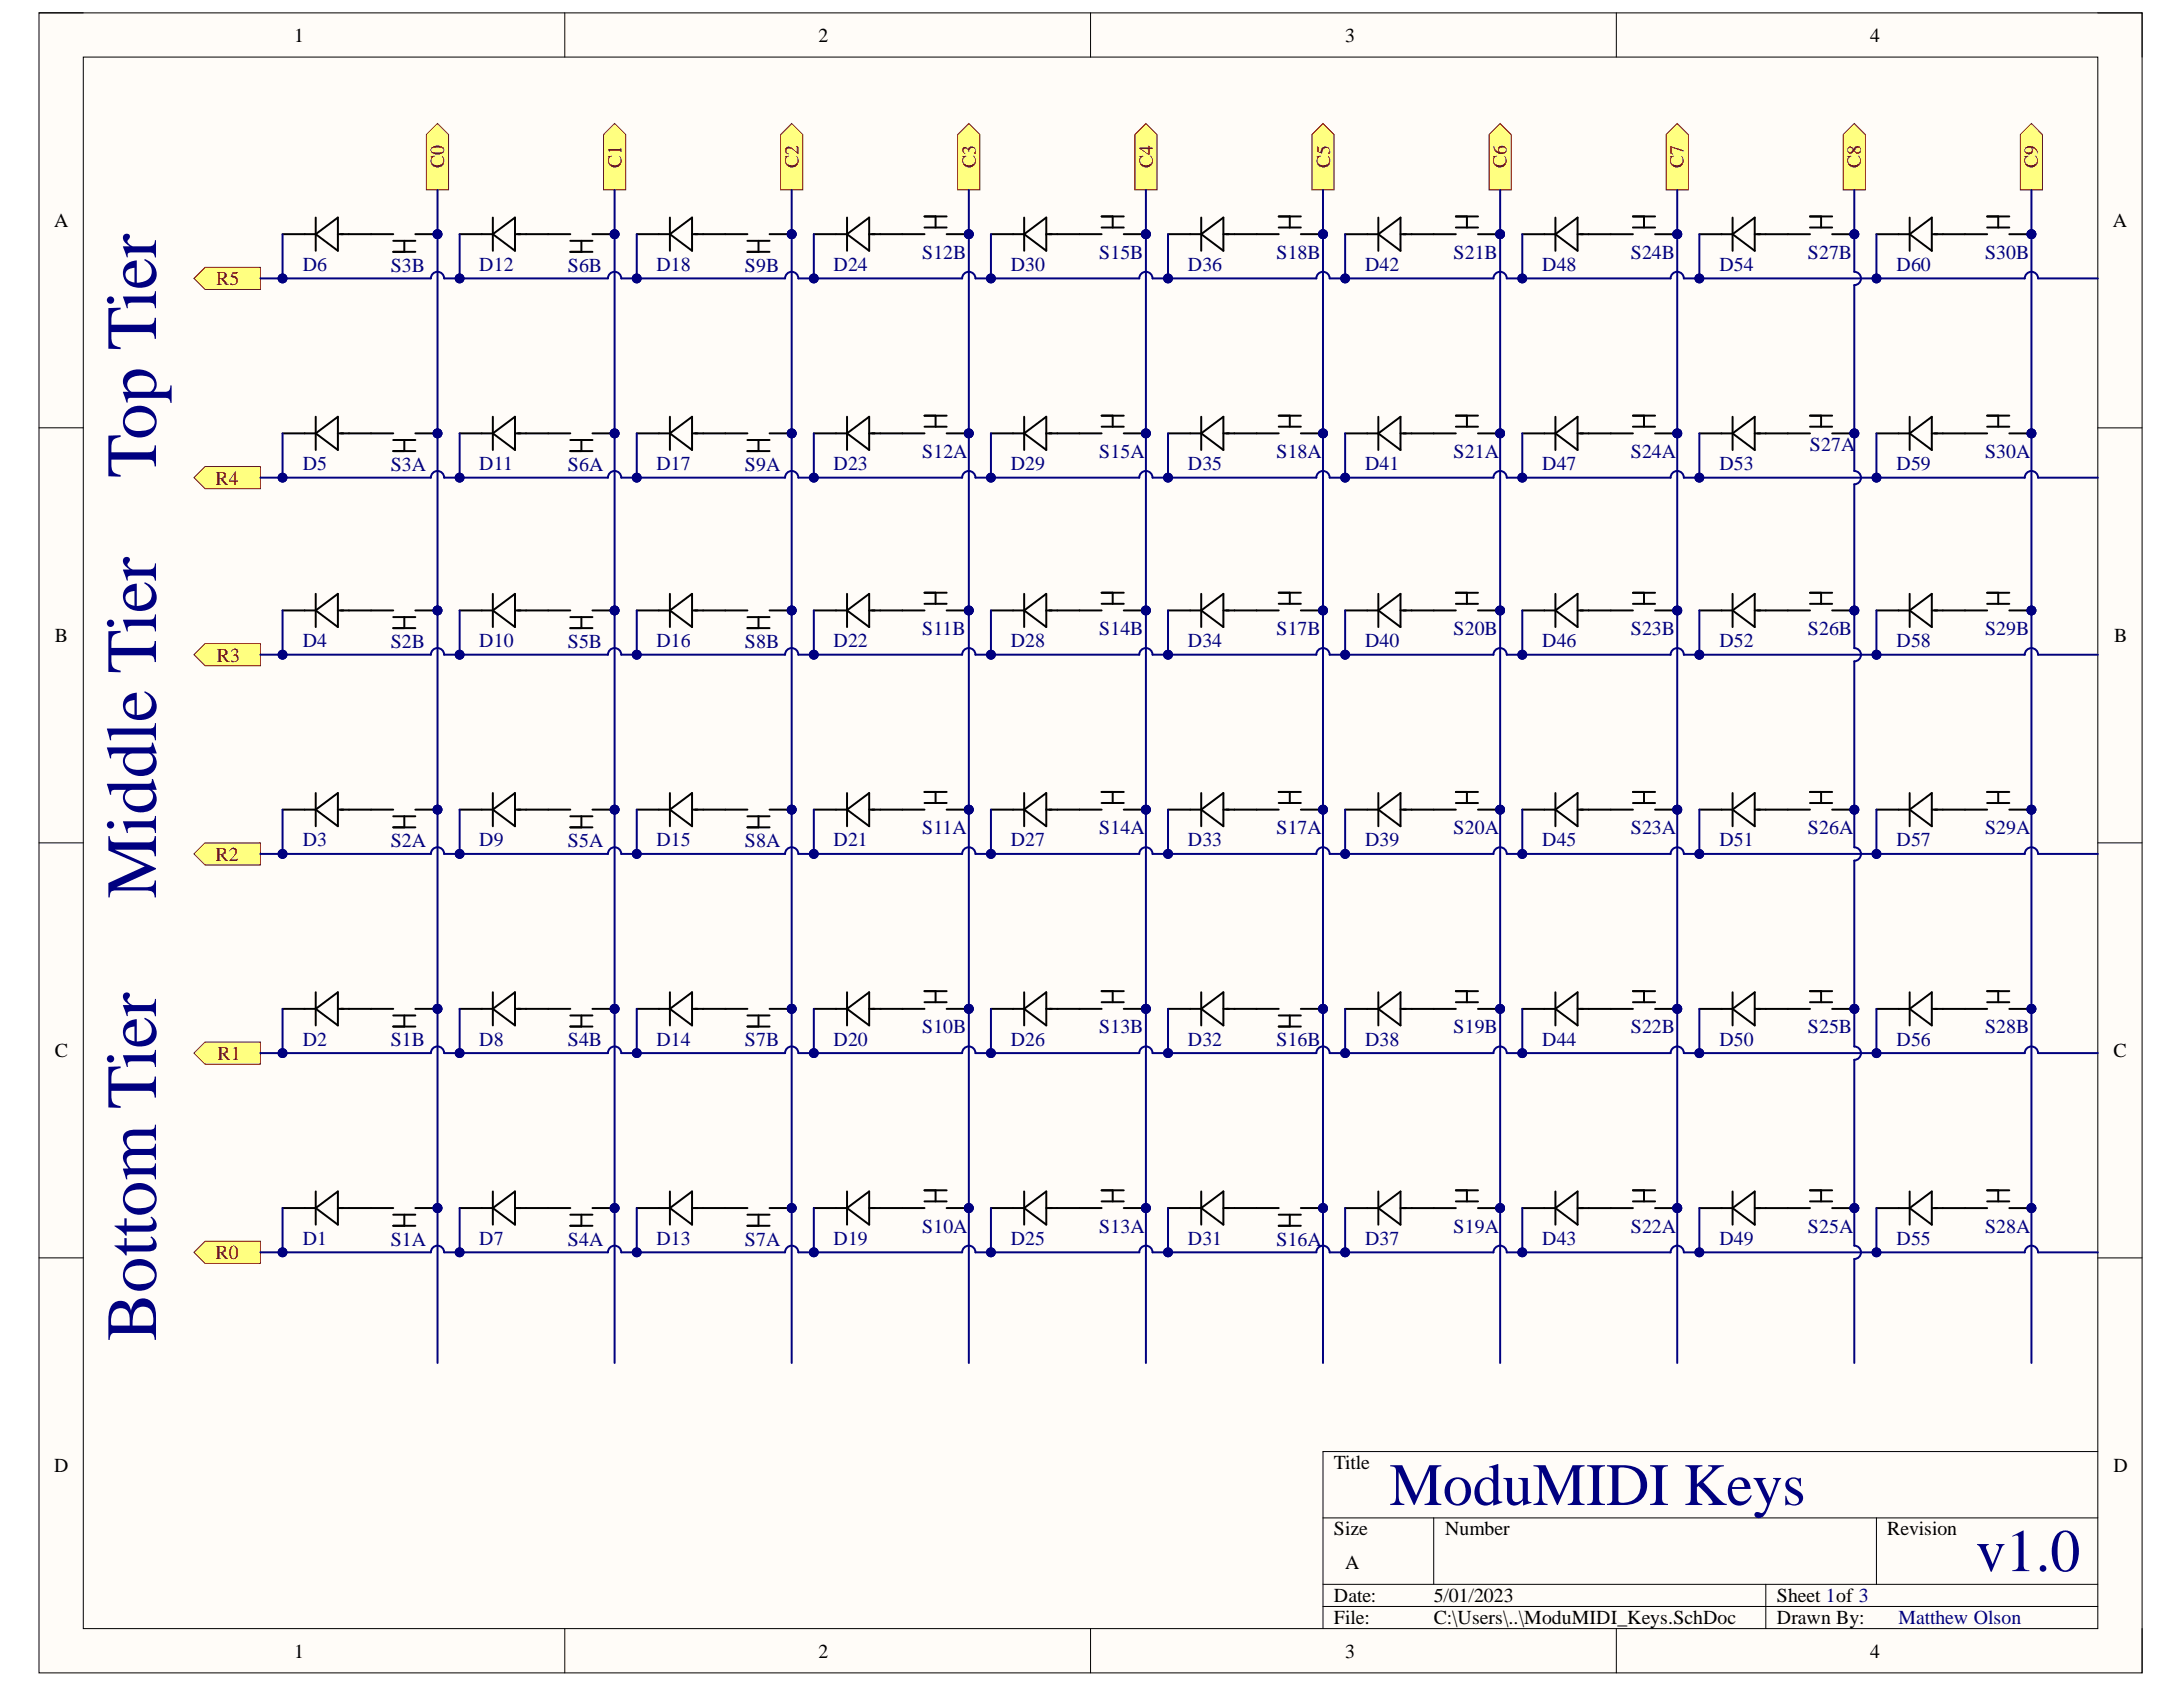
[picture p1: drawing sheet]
<svg xmlns="http://www.w3.org/2000/svg" width="279mm" height="216mm" viewBox="0 0 279 216" stroke-linecap="round" stroke-linejoin="round" font-family="sans-serif">
<defs><g id="words">
<g font-size="9.2" fill="#000080">
<text x="20" y="61.2" transform="rotate(-90 20 61.2)">Top Tier</text>
<text x="20" y="115" transform="rotate(-90 20 115)">Middle Tier</text>
<text x="20" y="171.6" transform="rotate(-90 20 171.6)">Bottom Tier</text>
</g>
<g font-size="7.7" fill="#000080">
<text x="177.8" y="192.6">ModuMIDI Keys</text>
<text x="252.9" y="201.1">v1.0</text>
</g>
<g font-size="2.5">
<text x="37.6" y="5.3">1</text>
<text x="104.7" y="5.3">2</text>
<text x="172.2" y="5.3">3</text>
<text x="239.3" y="5.3">4</text>
<text x="6.9" y="29">A</text>
<text x="270.4" y="29">A</text>
<text x="7" y="82.1">B</text>
<text x="270.6" y="82.1">B</text>
<text x="7" y="135.3">C</text>
<text x="270.5" y="135.3">C</text>
<text x="6.9" y="188.4">D</text>
<text x="170.7" y="188">Title</text>
<text x="270.5" y="188.4">D</text>
<text x="170.7" y="196.5">Size</text>
<text x="184.9" y="196.5">Number</text>
<text x="241.5" y="196.5">Revision</text>
<text x="172.2" y="200.8">A</text>
<text x="170.7" y="205">Date:</text>
<text x="170.7" y="207.8">File:</text>
<text x="183.5" y="205">5/01/2023</text>
<text x="183.5" y="207.8">C:\Users\..\ModuMIDI_Keys.SchDoc</text>
<text x="227.4" y="205">Sheet 1of 3</text>
<text x="227.4" y="207.8">Drawn By:</text>
<text x="37.6" y="212.1">1</text>
<text x="104.7" y="212.1">2</text>
<text x="172.2" y="212.1">3</text>
<text x="239.3" y="212.1">4</text>
</g>
<g font-size="2.5" fill="#800000">
<text x="56.9" y="21.5" transform="rotate(-90 56.9 21.5)">C0</text>
<text x="79.5" y="21.5" transform="rotate(-90 79.5 21.5)">C1</text>
<text x="102.2" y="21.5" transform="rotate(-90 102.2 21.5)">C2</text>
<text x="124.9" y="21.5" transform="rotate(-90 124.9 21.5)">C3</text>
<text x="147.6" y="21.5" transform="rotate(-90 147.6 21.5)">C4</text>
<text x="170.2" y="21.5" transform="rotate(-90 170.2 21.5)">C5</text>
<text x="192.8" y="21.5" transform="rotate(-90 192.8 21.5)">C6</text>
<text x="215.5" y="21.5" transform="rotate(-90 215.5 21.5)">C7</text>
<text x="238.2" y="21.5" transform="rotate(-90 238.2 21.5)">C8</text>
<text x="260.8" y="21.5" transform="rotate(-90 260.8 21.5)">C9</text>
<text x="27.7" y="36.5">R5</text>
<text x="27.6" y="62">R4</text>
<text x="27.8" y="84.7">R3</text>
<text x="27.6" y="110.1">R2</text>
<text x="27.8" y="135.6">R1</text>
<text x="27.6" y="161.1">R0</text>
</g>
<g font-size="2.5" fill="#000080">
<text x="38.7" y="34.7">D6</text>
<text x="50" y="34.8">S3B</text>
<text x="61.3" y="34.7">D12</text>
<text x="72.7" y="34.8">S6B</text>
<text x="84" y="34.7">D18</text>
<text x="95.4" y="34.8">S9B</text>
<text x="106.7" y="34.7">D24</text>
<text x="118" y="33.1">S12B</text>
<text x="129.4" y="34.7">D30</text>
<text x="140.7" y="33.1">S15B</text>
<text x="152" y="34.7">D36</text>
<text x="163.4" y="33.1">S18B</text>
<text x="174.7" y="34.7">D42</text>
<text x="186" y="33.1">S21B</text>
<text x="197.4" y="34.7">D48</text>
<text x="208.7" y="33.1">S24B</text>
<text x="220.1" y="34.7">D54</text>
<text x="231.4" y="33.1">S27B</text>
<text x="242.7" y="34.7">D60</text>
<text x="254.1" y="33.1">S30B</text>
<text x="118" y="58.6">S12A</text>
<text x="140.7" y="58.6">S15A</text>
<text x="163.4" y="58.6">S18A</text>
<text x="186" y="58.6">S21A</text>
<text x="208.7" y="58.6">S24A</text>
<text x="231.7" y="57.7">S27A</text>
<text x="254.1" y="58.6">S30A</text>
<text x="38.7" y="60.2">D5</text>
<text x="50" y="60.3">S3A</text>
<text x="61.3" y="60.2">D11</text>
<text x="72.7" y="60.3">S6A</text>
<text x="84" y="60.2">D17</text>
<text x="95.4" y="60.3">S9A</text>
<text x="106.7" y="60.2">D23</text>
<text x="129.4" y="60.2">D29</text>
<text x="152" y="60.2">D35</text>
<text x="174.7" y="60.2">D41</text>
<text x="197.4" y="60.2">D47</text>
<text x="220.1" y="60.2">D53</text>
<text x="242.7" y="60.2">D59</text>
<text x="38.7" y="82.8">D4</text>
<text x="50" y="83">S2B</text>
<text x="61.3" y="82.8">D10</text>
<text x="72.7" y="83">S5B</text>
<text x="84" y="82.8">D16</text>
<text x="95.4" y="83">S8B</text>
<text x="106.7" y="82.8">D22</text>
<text x="118" y="81.2">S11B</text>
<text x="129.4" y="82.8">D28</text>
<text x="140.7" y="81.2">S14B</text>
<text x="152" y="82.8">D34</text>
<text x="163.4" y="81.2">S17B</text>
<text x="174.7" y="82.8">D40</text>
<text x="186" y="81.2">S20B</text>
<text x="197.4" y="82.8">D46</text>
<text x="208.7" y="81.2">S23B</text>
<text x="220.1" y="82.8">D52</text>
<text x="231.4" y="81.2">S26B</text>
<text x="242.7" y="82.8">D58</text>
<text x="254.1" y="81.2">S29B</text>
<text x="118" y="106.8">S11A</text>
<text x="140.7" y="106.8">S14A</text>
<text x="163.4" y="106.8">S17A</text>
<text x="186" y="106.8">S20A</text>
<text x="208.7" y="106.8">S23A</text>
<text x="231.4" y="106.8">S26A</text>
<text x="254.1" y="106.8">S29A</text>
<text x="38.7" y="108.3">D3</text>
<text x="50" y="108.4">S2A</text>
<text x="61.3" y="108.3">D9</text>
<text x="72.7" y="108.4">S5A</text>
<text x="84" y="108.3">D15</text>
<text x="95.4" y="108.4">S8A</text>
<text x="106.7" y="108.3">D21</text>
<text x="129.4" y="108.3">D27</text>
<text x="152" y="108.3">D33</text>
<text x="174.7" y="108.3">D39</text>
<text x="197.4" y="108.3">D45</text>
<text x="220.1" y="108.3">D51</text>
<text x="242.7" y="108.3">D57</text>
<text x="38.7" y="133.8">D2</text>
<text x="50" y="133.9">S1B</text>
<text x="61.3" y="133.8">D8</text>
<text x="72.7" y="133.9">S4B</text>
<text x="84" y="133.8">D14</text>
<text x="95.4" y="133.9">S7B</text>
<text x="106.7" y="133.8">D20</text>
<text x="118" y="132.2">S10B</text>
<text x="129.4" y="133.8">D26</text>
<text x="140.7" y="132.2">S13B</text>
<text x="152" y="133.8">D32</text>
<text x="163.4" y="133.9">S16B</text>
<text x="174.7" y="133.8">D38</text>
<text x="186" y="132.2">S19B</text>
<text x="197.4" y="133.8">D44</text>
<text x="208.7" y="132.2">S22B</text>
<text x="220.1" y="133.8">D50</text>
<text x="231.4" y="132.2">S25B</text>
<text x="242.7" y="133.8">D56</text>
<text x="254.1" y="132.2">S28B</text>
<text x="38.7" y="159.3">D1</text>
<text x="50" y="159.5">S1A</text>
<text x="61.3" y="159.3">D7</text>
<text x="72.7" y="159.5">S4A</text>
<text x="84" y="159.3">D13</text>
<text x="95.4" y="159.5">S7A</text>
<text x="106.7" y="159.3">D19</text>
<text x="118" y="157.8">S10A</text>
<text x="129.4" y="159.3">D25</text>
<text x="140.7" y="157.8">S13A</text>
<text x="152" y="159.3">D31</text>
<text x="163.4" y="159.5">S16A</text>
<text x="174.7" y="159.3">D37</text>
<text x="186" y="157.8">S19A</text>
<text x="197.4" y="159.3">D43</text>
<text x="208.7" y="157.8">S22A</text>
<text x="220.1" y="159.3">D49</text>
<text x="231.4" y="157.8">S25A</text>
<text x="242.7" y="159.3">D55</text>
<text x="254.1" y="157.8">S28A</text>
<text x="243" y="207.8">Matthew Olson</text>
</g>
</g></defs>
<path d="M5 1.6h269.2v212.5h-269.2z" fill-rule="evenodd" fill="#fffcf8"/>
<path d="M5 1.6h269.2v212.5h-269.2z" fill="none" stroke="#000" stroke-width=".13"/>
<path d="M10.7 7.3h257.8v201.1h-257.8z" fill-rule="evenodd" fill="#fffcf8"/>
<g fill="none" stroke="#000" stroke-width=".13">
<path d="M5 1.6h5.7M10.7 7.3h257.8v201.1h-257.8zM72.3 1.6v5.7M139.6 1.6v5.7M206.9 1.6v5.7M268.5 1.6h5.7v5.7M5 54.8h5.7M268.5 54.8h5.7M5 107.9h5.7M268.5 107.9h5.7M5 161h5.7M268.5 161h5.7"/>
<path d="M169.3 194.3h99.2M183.5 194.3v8.5M240.2 194.3v8.5M268.5 185.8h-99.2v22.6M72.3 208.4v5.7M139.6 208.4v5.7M169.3 202.8h99.2M169.3 205.6h99.2M206.9 208.4v5.7M226 202.8v5.6M274.2 208.4v5.7"/>
</g>
<path d="M54.6 17.2l1.4-1.4 1.4 1.4v7.1h-2.8z" fill-rule="evenodd" fill="#ffff80"/>
<path d="M54.6 17.2l1.4-1.4 1.4 1.4v7.1h-2.8z" fill="none" stroke="#800000" stroke-width=".13"/>
<path d="M77.2 17.2l1.5-1.4 1.4 1.4v7.1h-2.9z" fill-rule="evenodd" fill="#ffff80"/>
<path d="M77.2 17.2l1.5-1.4 1.4 1.4v7.1h-2.9z" fill="none" stroke="#800000" stroke-width=".13"/>
<path d="M101.3 15.8l1.4 1.4v7.1h-2.8v-7.1z" fill-rule="evenodd" fill="#ffff80"/>
<path d="M101.3 15.8l1.4 1.4v7.1h-2.8v-7.1z" fill="none" stroke="#800000" stroke-width=".13"/>
<path d="M122.6 17.2l1.4-1.4 1.4 1.4v7.1h-2.8z" fill-rule="evenodd" fill="#ffff80"/>
<path d="M122.6 17.2l1.4-1.4 1.4 1.4v7.1h-2.8z" fill="none" stroke="#800000" stroke-width=".13"/>
<path d="M145.2 17.2l1.5-1.4 1.4 1.4v7.1h-2.9z" fill-rule="evenodd" fill="#ffff80"/>
<path d="M145.2 17.2l1.5-1.4 1.4 1.4v7.1h-2.9z" fill="none" stroke="#800000" stroke-width=".13"/>
<path d="M167.9 17.2l1.4-1.4 1.4 1.4v7.1h-2.8z" fill-rule="evenodd" fill="#ffff80"/>
<path d="M167.9 17.2l1.4-1.4 1.4 1.4v7.1h-2.8z" fill="none" stroke="#800000" stroke-width=".13"/>
<path d="M190.6 17.2l1.4-1.4 1.4 1.4v7.1h-2.8z" fill-rule="evenodd" fill="#ffff80"/>
<path d="M190.6 17.2l1.4-1.4 1.4 1.4v7.1h-2.8z" fill="none" stroke="#800000" stroke-width=".13"/>
<path d="M213.2 17.2l1.5-1.4 1.4 1.4v7.1h-2.9z" fill-rule="evenodd" fill="#ffff80"/>
<path d="M213.2 17.2l1.5-1.4 1.4 1.4v7.1h-2.9z" fill="none" stroke="#800000" stroke-width=".13"/>
<path d="M24.8 160.3l1.4-1.4h7.1v2.8h-7.1z" fill-rule="evenodd" fill="#ffff80"/>
<path d="M24.8 160.3l1.4-1.4h7.1v2.8h-7.1z" fill="none" stroke="#800000" stroke-width=".13"/>
<path d="M24.8 134.8l1.4-1.4h7.1v2.8h-7.1z" fill-rule="evenodd" fill="#ffff80"/>
<path d="M24.8 134.8l1.4-1.4h7.1v2.8h-7.1z" fill="none" stroke="#800000" stroke-width=".13"/>
<path d="M24.8 109.3l1.4-1.4h7.1v2.8h-7.1z" fill-rule="evenodd" fill="#ffff80"/>
<path d="M24.8 109.3l1.4-1.4h7.1v2.8h-7.1z" fill="none" stroke="#800000" stroke-width=".13"/>
<path d="M24.8 83.8l1.4-1.4h7.1v2.8h-7.1z" fill-rule="evenodd" fill="#ffff80"/>
<path d="M24.8 83.8l1.4-1.4h7.1v2.8h-7.1z" fill="none" stroke="#800000" stroke-width=".13"/>
<path d="M24.8 61.1l1.4-1.4h7.1v2.8h-7.1z" fill-rule="evenodd" fill="#ffff80"/>
<path d="M24.8 61.1l1.4-1.4h7.1v2.8h-7.1z" fill="none" stroke="#800000" stroke-width=".13"/>
<path d="M24.8 35.6l1.4-1.4h7.1v2.8h-7.1z" fill-rule="evenodd" fill="#ffff80"/>
<path d="M24.8 35.6l1.4-1.4h7.1v2.8h-7.1z" fill="none" stroke="#800000" stroke-width=".13"/>
<path d="M235.9 17.2l1.4-1.4 1.4 1.4v7.1h-2.8z" fill-rule="evenodd" fill="#ffff80"/>
<path d="M235.9 17.2l1.4-1.4 1.4 1.4v7.1h-2.8z" fill="none" stroke="#800000" stroke-width=".13"/>
<path d="M258.6 17.2l1.4-1.4 1.4 1.4v7.1h-2.8z" fill-rule="evenodd" fill="#ffff80"/>
<path d="M258.6 17.2l1.4-1.4 1.4 1.4v7.1h-2.8z" fill="none" stroke="#800000" stroke-width=".13"/>
<g fill="none" stroke="#000" stroke-width=".25">
<path d="M36.2 30h4.2M40.4 30l2.8-2.2v4.3zM40.4 27.8v4.3M43.2 30h4.3M58.8 30h4.3M63.1 30l2.8-2.2v4.3zM63.1 27.8v4.3M65.9 30h4.3M81.5 30h4.2M85.7 30l2.9-2.2v4.3zM85.7 27.8v4.3M88.6 30h4.2"/>
<path d="M104.2 30h4.2M108.4 30l2.8-2.2v4.3zM108.4 27.8v4.3M111.2 30h4.3M126.8 30h4.3M131.1 30l2.8-2.2v4.3zM131.1 27.8v4.3M133.9 30h4.3M149.5 30h4.2M153.7 30l2.9-2.2v4.3zM153.7 27.8v4.3M156.6 30h4.2"/>
<path d="M172.2 30h4.2M176.4 30l2.8-2.2v4.3zM176.4 27.8v4.3M179.2 30h4.3M194.8 30h4.3M199.1 30l2.8-2.2v4.3zM199.1 27.8v4.3M201.9 30h4.3M217.5 30h4.3M221.8 30l2.8-2.2v4.3zM221.8 27.8v4.3M224.6 30h4.2"/>
<path d="M240.2 30h4.2M244.4 30l2.8-2.2v4.3zM244.4 27.8v4.3M247.2 30h4.3M36.2 55.5h4.2M40.4 55.5l2.8-2.2v4.3zM40.4 53.3v4.3M43.2 55.5h4.3M58.8 55.5h4.3M63.1 55.5l2.8-2.2v4.3zM63.1 53.3v4.3M65.9 55.5h4.3"/>
<path d="M81.5 55.5h4.2M85.7 55.5l2.9-2.2v4.3zM85.7 53.3v4.3M88.6 55.5h4.2M104.2 55.5h4.2M108.4 55.5l2.8-2.2v4.3zM108.4 53.3v4.3M111.2 55.5h4.3M126.8 55.5h4.3M131.1 55.5l2.8-2.2v4.3zM131.1 53.3v4.3M133.9 55.5h4.3"/>
<path d="M149.5 55.5h4.2M153.7 55.5l2.9-2.2v4.3zM153.7 53.3v4.3M156.6 55.5h4.2M172.2 55.5h4.2M176.4 55.5l2.8-2.2v4.3zM176.4 53.3v4.3M179.2 55.5h4.3M194.8 55.5h4.3M199.1 55.5l2.8-2.2v4.3zM199.1 53.3v4.3M201.9 55.5h4.3"/>
<path d="M217.5 55.5h4.3M221.8 55.5l2.8-2.2v4.3zM221.8 53.3v4.3M224.6 55.5h4.2M240.2 55.5h4.2M244.4 55.5l2.8-2.2v4.3zM244.4 53.3v4.3M247.2 55.5h4.3M36.2 78.1h4.2M40.4 78.1l2.8-2.1v4.2zM40.4 76v4.2M43.2 78.1h4.3"/>
<path d="M58.8 78.1h4.3M63.1 78.1l2.8-2.1v4.2zM63.1 76v4.2M65.9 78.1h4.3M81.5 78.1h4.2M85.7 78.1l2.9-2.1v4.2zM85.7 76v4.2M88.6 78.1h4.2M104.2 78.1h4.2M108.4 78.1l2.8-2.1v4.2zM108.4 76v4.2M111.2 78.1h4.3"/>
<path d="M126.8 78.1h4.3M131.1 78.1l2.8-2.1v4.2zM131.1 76v4.2M133.9 78.1h4.3M149.5 78.1h4.2M153.7 78.1l2.9-2.1v4.2zM153.7 76v4.2M156.6 78.1h4.2M172.2 78.1h4.2M176.4 78.1l2.8-2.1v4.2zM176.4 76v4.2M179.2 78.1h4.3"/>
<path d="M194.8 78.1h4.3M199.1 78.1l2.8-2.1v4.2zM199.1 76v4.2M201.9 78.1h4.3M217.5 78.1h4.3M221.8 78.1l2.8-2.1v4.2zM221.8 76v4.2M224.6 78.1h4.2M240.2 78.1h4.2M244.4 78.1l2.8-2.1v4.2zM244.4 76v4.2M247.2 78.1h4.3"/>
<path d="M36.2 103.6h4.2M40.4 103.6l2.8-2.1v4.2zM40.4 101.5v4.2M43.2 103.6h4.3M58.8 103.6h4.3M63.1 103.6l2.8-2.1v4.2zM63.1 101.5v4.2M65.9 103.6h4.3M81.5 103.6h4.2M85.7 103.6l2.9-2.1v4.2zM85.7 101.5v4.2M88.6 103.6h4.2"/>
<path d="M104.2 103.6h4.2M108.4 103.6l2.8-2.1v4.2zM108.4 101.5v4.2M111.2 103.6h4.3M126.8 103.6h4.3M131.1 103.6l2.8-2.1v4.2zM131.1 101.5v4.2M133.9 103.6h4.3M149.5 103.6h4.2M153.7 103.6l2.9-2.1v4.2zM153.7 101.5v4.2M156.6 103.6h4.2"/>
<path d="M172.2 103.6h4.2M176.4 103.6l2.8-2.1v4.2zM176.4 101.5v4.2M179.2 103.6h4.3M194.8 103.6h4.3M199.1 103.6l2.8-2.1v4.2zM199.1 101.5v4.2M201.9 103.6h4.3M217.5 103.6h4.3M221.8 103.6l2.8-2.1v4.2zM221.8 101.5v4.2M224.6 103.6h4.2"/>
<path d="M240.2 103.6h4.2M244.4 103.6l2.8-2.1v4.2zM244.4 101.5v4.2M247.2 103.6h4.3M36.2 129.1h4.2M40.4 129.1l2.8-2.1v4.2zM40.4 127v4.2M43.2 129.1h4.3M58.8 129.1h4.3M63.1 129.1l2.8-2.1v4.2zM63.1 127v4.2M65.9 129.1h4.3"/>
<path d="M81.5 129.1h4.2M85.7 129.1l2.9-2.1v4.2zM85.7 127v4.2M88.6 129.1h4.2M104.2 129.1h4.2M108.4 129.1l2.8-2.1v4.2zM108.4 127v4.2M111.2 129.1h4.3M126.8 129.1h4.3M131.1 129.1l2.8-2.1v4.2zM131.1 127v4.2M133.9 129.1h4.3"/>
<path d="M149.5 129.1h4.2M153.7 129.1l2.9-2.1v4.2zM153.7 127v4.2M156.6 129.1h4.2M172.2 129.1h4.2M176.4 129.1l2.8-2.1v4.2zM176.4 127v4.2M179.2 129.1h4.3M194.8 129.1h4.3M199.1 129.1l2.8-2.1v4.2zM199.1 127v4.2M201.9 129.1h4.3"/>
<path d="M217.5 129.1h4.3M221.8 129.1l2.8-2.1v4.2zM221.8 127v4.2M224.6 129.1h4.2M240.2 129.1h4.2M244.4 129.1l2.8-2.1v4.2zM244.4 127v4.2M247.2 129.1h4.3M36.2 154.6h4.2M40.4 154.6l2.8-2.1v4.2zM40.4 152.5v4.2M43.2 154.6h4.3"/>
<path d="M58.8 154.6h4.3M63.1 154.6l2.8-2.1v4.2zM63.1 152.5v4.2M65.9 154.6h4.3M81.5 154.6h4.2M85.7 154.6l2.9-2.1v4.2zM85.7 152.5v4.2M88.6 154.6h4.2M104.2 154.6h4.2M108.4 154.6l2.8-2.1v4.2zM108.4 152.5v4.2M111.2 154.6h4.3"/>
<path d="M126.8 154.6h4.3M131.1 154.6l2.8-2.1v4.2zM131.1 152.5v4.2M133.9 154.6h4.3M149.5 154.6h4.2M153.7 154.6l2.9-2.1v4.2zM153.7 152.5v4.2M156.6 154.6h4.2M172.2 154.6h4.2M176.4 154.6l2.8-2.1v4.2zM176.4 152.5v4.2M179.2 154.6h4.3"/>
<path d="M194.8 154.6h4.3M199.1 154.6l2.8-2.1v4.2zM199.1 152.5v4.2M201.9 154.6h4.3M217.5 154.6h4.3M221.8 154.6l2.8-2.1v4.2zM221.8 152.5v4.2M224.6 154.6h4.2M240.2 154.6h4.2M244.4 154.6l2.8-2.1v4.2zM244.4 152.5v4.2M247.2 154.6h4.3"/>
</g>
<circle cx="56" cy="154.6" r=".57" fill="#000080"/>
<circle cx="56" cy="154.6" r=".57" fill="none" stroke="#000080" stroke-width=".13"/>
<path d="M47.5 154.6h2.8M53.2 154.6h2.8" fill="none" stroke="#000" stroke-width=".25"/>
<circle cx="56" cy="154.6" r=".57" fill="#000080"/>
<circle cx="56" cy="154.6" r=".57" fill="none" stroke="#000080" stroke-width=".13"/>
<path d="M50.3 155.5h2.9M50.3 156.9h2.9M51.7 155.5v1.4" fill="none" stroke="#000" stroke-width=".25"/>
<circle cx="56" cy="129.1" r=".57" fill="#000080"/>
<circle cx="56" cy="129.1" r=".57" fill="none" stroke="#000080" stroke-width=".13"/>
<path d="M47.5 129.1h2.8M53.2 129.1h2.8" fill="none" stroke="#000" stroke-width=".25"/>
<circle cx="56" cy="129.1" r=".57" fill="#000080"/>
<circle cx="56" cy="129.1" r=".57" fill="none" stroke="#000080" stroke-width=".13"/>
<path d="M50.3 130h2.9M50.3 131.4h2.9M51.7 130v1.4" fill="none" stroke="#000" stroke-width=".25"/>
<circle cx="56" cy="103.6" r=".57" fill="#000080"/>
<circle cx="56" cy="103.6" r=".57" fill="none" stroke="#000080" stroke-width=".13"/>
<path d="M47.5 103.6h2.8M53.2 103.6h2.8" fill="none" stroke="#000" stroke-width=".25"/>
<circle cx="56" cy="103.6" r=".57" fill="#000080"/>
<circle cx="56" cy="103.6" r=".57" fill="none" stroke="#000080" stroke-width=".13"/>
<path d="M50.3 104.5h2.9M50.3 105.9h2.9M51.7 104.5v1.4" fill="none" stroke="#000" stroke-width=".25"/>
<circle cx="56" cy="78.1" r=".57" fill="#000080"/>
<circle cx="56" cy="78.1" r=".57" fill="none" stroke="#000080" stroke-width=".13"/>
<path d="M47.5 78.1h2.8M53.2 78.1h2.8" fill="none" stroke="#000" stroke-width=".25"/>
<circle cx="56" cy="78.1" r=".57" fill="#000080"/>
<circle cx="56" cy="78.1" r=".57" fill="none" stroke="#000080" stroke-width=".13"/>
<path d="M50.3 79h2.9M51.7 79v1.4M50.3 80.4h2.9" fill="none" stroke="#000" stroke-width=".25"/>
<circle cx="56" cy="55.5" r=".57" fill="#000080"/>
<circle cx="56" cy="55.5" r=".57" fill="none" stroke="#000080" stroke-width=".13"/>
<path d="M47.5 55.5h2.8M53.2 55.5h2.8" fill="none" stroke="#000" stroke-width=".25"/>
<circle cx="56" cy="55.5" r=".57" fill="#000080"/>
<circle cx="56" cy="55.5" r=".57" fill="none" stroke="#000080" stroke-width=".13"/>
<path d="M50.3 56.3h2.9M50.3 57.7h2.9M51.7 56.3v1.4" fill="none" stroke="#000" stroke-width=".25"/>
<circle cx="56" cy="30" r=".57" fill="#000080"/>
<circle cx="56" cy="30" r=".57" fill="none" stroke="#000080" stroke-width=".13"/>
<path d="M47.5 30h2.8M53.2 30h2.8" fill="none" stroke="#000" stroke-width=".25"/>
<circle cx="56" cy="30" r=".57" fill="#000080"/>
<circle cx="56" cy="30" r=".57" fill="none" stroke="#000080" stroke-width=".13"/>
<path d="M50.3 30.8h2.9M50.3 32.2h2.9M51.7 30.8v1.4" fill="none" stroke="#000" stroke-width=".25"/>
<circle cx="78.7" cy="154.6" r=".57" fill="#000080"/>
<circle cx="78.7" cy="154.6" r=".57" fill="none" stroke="#000080" stroke-width=".13"/>
<path d="M70.2 154.6h2.8M75.8 154.6h2.9" fill="none" stroke="#000" stroke-width=".25"/>
<circle cx="78.7" cy="154.6" r=".57" fill="#000080"/>
<circle cx="78.7" cy="154.6" r=".57" fill="none" stroke="#000080" stroke-width=".13"/>
<path d="M73 155.5h2.8M73 156.9h2.8M74.4 155.5v1.4" fill="none" stroke="#000" stroke-width=".25"/>
<circle cx="78.7" cy="129.1" r=".57" fill="#000080"/>
<circle cx="78.7" cy="129.1" r=".57" fill="none" stroke="#000080" stroke-width=".13"/>
<path d="M70.2 129.1h2.8M75.8 129.1h2.9" fill="none" stroke="#000" stroke-width=".25"/>
<circle cx="78.7" cy="129.1" r=".57" fill="#000080"/>
<circle cx="78.7" cy="129.1" r=".57" fill="none" stroke="#000080" stroke-width=".13"/>
<path d="M73 130h2.8M73 131.4h2.8M74.4 130v1.4" fill="none" stroke="#000" stroke-width=".25"/>
<circle cx="78.7" cy="103.6" r=".57" fill="#000080"/>
<circle cx="78.7" cy="103.6" r=".57" fill="none" stroke="#000080" stroke-width=".13"/>
<path d="M70.2 103.6h2.8M75.8 103.6h2.9" fill="none" stroke="#000" stroke-width=".25"/>
<circle cx="78.7" cy="103.6" r=".57" fill="#000080"/>
<circle cx="78.7" cy="103.6" r=".57" fill="none" stroke="#000080" stroke-width=".13"/>
<path d="M73 104.5h2.8M73 105.9h2.8M74.4 104.5v1.4" fill="none" stroke="#000" stroke-width=".25"/>
<circle cx="78.7" cy="78.1" r=".57" fill="#000080"/>
<circle cx="78.7" cy="78.1" r=".57" fill="none" stroke="#000080" stroke-width=".13"/>
<path d="M70.2 78.1h2.8M75.8 78.1h2.9" fill="none" stroke="#000" stroke-width=".25"/>
<circle cx="78.7" cy="78.1" r=".57" fill="#000080"/>
<circle cx="78.7" cy="78.1" r=".57" fill="none" stroke="#000080" stroke-width=".13"/>
<path d="M73 79h2.8M74.4 79v1.4M73 80.4h2.8" fill="none" stroke="#000" stroke-width=".25"/>
<circle cx="78.7" cy="55.5" r=".57" fill="#000080"/>
<circle cx="78.7" cy="55.5" r=".57" fill="none" stroke="#000080" stroke-width=".13"/>
<path d="M70.2 55.5h2.8M75.8 55.5h2.9" fill="none" stroke="#000" stroke-width=".25"/>
<circle cx="78.7" cy="55.5" r=".57" fill="#000080"/>
<circle cx="78.7" cy="55.5" r=".57" fill="none" stroke="#000080" stroke-width=".13"/>
<path d="M73 56.3h2.8M73 57.7h2.8M74.4 56.3v1.4" fill="none" stroke="#000" stroke-width=".25"/>
<circle cx="78.7" cy="30" r=".57" fill="#000080"/>
<circle cx="78.7" cy="30" r=".57" fill="none" stroke="#000080" stroke-width=".13"/>
<path d="M70.2 30h2.8M75.8 30h2.9" fill="none" stroke="#000" stroke-width=".25"/>
<circle cx="78.7" cy="30" r=".57" fill="#000080"/>
<circle cx="78.7" cy="30" r=".57" fill="none" stroke="#000080" stroke-width=".13"/>
<path d="M73 30.8h2.8M73 32.2h2.8M74.4 30.8v1.4" fill="none" stroke="#000" stroke-width=".25"/>
<circle cx="101.3" cy="154.6" r=".57" fill="#000080"/>
<circle cx="101.3" cy="154.6" r=".57" fill="none" stroke="#000080" stroke-width=".13"/>
<path d="M92.8 154.6h2.9M98.5 154.6h2.8" fill="none" stroke="#000" stroke-width=".25"/>
<circle cx="101.3" cy="154.6" r=".57" fill="#000080"/>
<circle cx="101.3" cy="154.6" r=".57" fill="none" stroke="#000080" stroke-width=".13"/>
<path d="M95.7 155.5h2.8M95.7 156.9h2.8M97.1 155.5v1.4" fill="none" stroke="#000" stroke-width=".25"/>
<circle cx="101.3" cy="129.1" r=".57" fill="#000080"/>
<circle cx="101.3" cy="129.1" r=".57" fill="none" stroke="#000080" stroke-width=".13"/>
<path d="M92.8 129.1h2.9M98.5 129.1h2.8" fill="none" stroke="#000" stroke-width=".25"/>
<circle cx="101.3" cy="129.1" r=".57" fill="#000080"/>
<circle cx="101.3" cy="129.1" r=".57" fill="none" stroke="#000080" stroke-width=".13"/>
<path d="M95.7 130h2.8M95.7 131.4h2.8M97.1 130v1.4" fill="none" stroke="#000" stroke-width=".25"/>
<circle cx="101.3" cy="103.6" r=".57" fill="#000080"/>
<circle cx="101.3" cy="103.6" r=".57" fill="none" stroke="#000080" stroke-width=".13"/>
<path d="M92.8 103.6h2.9M98.5 103.6h2.8" fill="none" stroke="#000" stroke-width=".25"/>
<circle cx="101.3" cy="103.6" r=".57" fill="#000080"/>
<circle cx="101.3" cy="103.6" r=".57" fill="none" stroke="#000080" stroke-width=".13"/>
<path d="M95.7 104.5h2.8M95.7 105.9h2.8M97.1 104.5v1.4" fill="none" stroke="#000" stroke-width=".25"/>
<circle cx="101.3" cy="78.1" r=".57" fill="#000080"/>
<circle cx="101.3" cy="78.1" r=".57" fill="none" stroke="#000080" stroke-width=".13"/>
<path d="M92.8 78.1h2.9M98.5 78.1h2.8" fill="none" stroke="#000" stroke-width=".25"/>
<circle cx="101.3" cy="78.1" r=".57" fill="#000080"/>
<circle cx="101.3" cy="78.1" r=".57" fill="none" stroke="#000080" stroke-width=".13"/>
<path d="M95.7 79h2.8M97.1 79v1.4M95.7 80.4h2.8" fill="none" stroke="#000" stroke-width=".25"/>
<circle cx="101.3" cy="55.5" r=".57" fill="#000080"/>
<circle cx="101.3" cy="55.5" r=".57" fill="none" stroke="#000080" stroke-width=".13"/>
<path d="M92.8 55.5h2.9M98.5 55.5h2.8" fill="none" stroke="#000" stroke-width=".25"/>
<circle cx="101.3" cy="55.5" r=".57" fill="#000080"/>
<circle cx="101.3" cy="55.5" r=".57" fill="none" stroke="#000080" stroke-width=".13"/>
<path d="M95.7 56.3h2.8M95.7 57.7h2.8M97.1 56.3v1.4" fill="none" stroke="#000" stroke-width=".25"/>
<circle cx="101.3" cy="30" r=".57" fill="#000080"/>
<circle cx="101.3" cy="30" r=".57" fill="none" stroke="#000080" stroke-width=".13"/>
<path d="M92.8 30h2.9M98.5 30h2.8" fill="none" stroke="#000" stroke-width=".25"/>
<circle cx="101.3" cy="30" r=".57" fill="#000080"/>
<circle cx="101.3" cy="30" r=".57" fill="none" stroke="#000080" stroke-width=".13"/>
<path d="M95.7 30.8h2.8M95.7 32.2h2.8M97.1 30.8v1.4" fill="none" stroke="#000" stroke-width=".25"/>
<circle cx="124" cy="154.6" r=".57" fill="#000080"/>
<circle cx="124" cy="154.6" r=".57" fill="none" stroke="#000080" stroke-width=".13"/>
<path d="M115.5 154.6h2.8M121.2 154.6h2.8" fill="none" stroke="#000" stroke-width=".25"/>
<circle cx="124" cy="154.6" r=".57" fill="#000080"/>
<circle cx="124" cy="154.6" r=".57" fill="none" stroke="#000080" stroke-width=".13"/>
<path d="M118.3 153.8h2.9M118.3 152.3h2.9M119.7 152.3v1.5" fill="none" stroke="#000" stroke-width=".25"/>
<circle cx="124" cy="129.1" r=".57" fill="#000080"/>
<circle cx="124" cy="129.1" r=".57" fill="none" stroke="#000080" stroke-width=".13"/>
<path d="M115.5 129.1h2.8M121.2 129.1h2.8" fill="none" stroke="#000" stroke-width=".25"/>
<circle cx="124" cy="129.1" r=".57" fill="#000080"/>
<circle cx="124" cy="129.1" r=".57" fill="none" stroke="#000080" stroke-width=".13"/>
<path d="M118.3 128.3h2.9M118.3 126.8h2.9M119.7 126.8v1.5" fill="none" stroke="#000" stroke-width=".25"/>
<circle cx="124" cy="103.6" r=".57" fill="#000080"/>
<circle cx="124" cy="103.6" r=".57" fill="none" stroke="#000080" stroke-width=".13"/>
<path d="M115.5 103.6h2.8M121.2 103.6h2.8" fill="none" stroke="#000" stroke-width=".25"/>
<circle cx="124" cy="103.6" r=".57" fill="#000080"/>
<circle cx="124" cy="103.6" r=".57" fill="none" stroke="#000080" stroke-width=".13"/>
<path d="M118.3 102.8h2.9M118.3 101.4h2.9M119.7 101.4v1.4" fill="none" stroke="#000" stroke-width=".25"/>
<circle cx="124" cy="78.1" r=".57" fill="#000080"/>
<circle cx="124" cy="78.1" r=".57" fill="none" stroke="#000080" stroke-width=".13"/>
<path d="M115.5 78.1h2.8M121.2 78.1h2.8" fill="none" stroke="#000" stroke-width=".25"/>
<circle cx="124" cy="78.1" r=".57" fill="#000080"/>
<circle cx="124" cy="78.1" r=".57" fill="none" stroke="#000080" stroke-width=".13"/>
<path d="M118.3 77.3h2.9M118.3 75.9h2.9M119.7 75.9v1.4" fill="none" stroke="#000" stroke-width=".25"/>
<circle cx="124" cy="55.5" r=".57" fill="#000080"/>
<circle cx="124" cy="55.5" r=".57" fill="none" stroke="#000080" stroke-width=".13"/>
<path d="M115.5 55.5h2.8M121.2 55.5h2.8" fill="none" stroke="#000" stroke-width=".25"/>
<circle cx="124" cy="55.5" r=".57" fill="#000080"/>
<circle cx="124" cy="55.5" r=".57" fill="none" stroke="#000080" stroke-width=".13"/>
<path d="M118.3 54.6h2.9M118.3 53.2h2.9M119.7 53.2v1.4" fill="none" stroke="#000" stroke-width=".25"/>
<circle cx="124" cy="30" r=".57" fill="#000080"/>
<circle cx="124" cy="30" r=".57" fill="none" stroke="#000080" stroke-width=".13"/>
<path d="M115.5 30h2.8M121.2 30h2.8" fill="none" stroke="#000" stroke-width=".25"/>
<circle cx="124" cy="30" r=".57" fill="#000080"/>
<circle cx="124" cy="30" r=".57" fill="none" stroke="#000080" stroke-width=".13"/>
<path d="M118.3 29.1h2.9M118.3 27.7h2.9M119.7 27.7v1.4" fill="none" stroke="#000" stroke-width=".25"/>
<circle cx="146.7" cy="154.6" r=".57" fill="#000080"/>
<circle cx="146.7" cy="154.6" r=".57" fill="none" stroke="#000080" stroke-width=".13"/>
<path d="M138.2 154.6h2.8M143.8 154.6h2.9" fill="none" stroke="#000" stroke-width=".25"/>
<circle cx="146.7" cy="154.6" r=".57" fill="#000080"/>
<circle cx="146.7" cy="154.6" r=".57" fill="none" stroke="#000080" stroke-width=".13"/>
<path d="M141 153.8h2.8M141 152.3h2.8M142.4 152.3v1.5" fill="none" stroke="#000" stroke-width=".25"/>
<circle cx="146.7" cy="129.1" r=".57" fill="#000080"/>
<circle cx="146.7" cy="129.1" r=".57" fill="none" stroke="#000080" stroke-width=".13"/>
<path d="M138.2 129.1h2.8M143.8 129.1h2.9" fill="none" stroke="#000" stroke-width=".25"/>
<circle cx="146.7" cy="129.1" r=".57" fill="#000080"/>
<circle cx="146.7" cy="129.1" r=".57" fill="none" stroke="#000080" stroke-width=".13"/>
<path d="M141 128.3h2.8M141 126.8h2.8M142.4 126.8v1.5" fill="none" stroke="#000" stroke-width=".25"/>
<circle cx="146.7" cy="103.6" r=".57" fill="#000080"/>
<circle cx="146.7" cy="103.6" r=".57" fill="none" stroke="#000080" stroke-width=".13"/>
<path d="M138.2 103.6h2.8M143.8 103.6h2.9" fill="none" stroke="#000" stroke-width=".25"/>
<circle cx="146.7" cy="103.6" r=".57" fill="#000080"/>
<circle cx="146.7" cy="103.6" r=".57" fill="none" stroke="#000080" stroke-width=".13"/>
<path d="M141 102.8h2.8M141 101.4h2.8M142.4 101.4v1.4" fill="none" stroke="#000" stroke-width=".25"/>
<circle cx="146.7" cy="78.1" r=".57" fill="#000080"/>
<circle cx="146.7" cy="78.1" r=".57" fill="none" stroke="#000080" stroke-width=".13"/>
<path d="M138.2 78.1h2.8M143.8 78.1h2.9" fill="none" stroke="#000" stroke-width=".25"/>
<circle cx="146.7" cy="78.1" r=".57" fill="#000080"/>
<circle cx="146.7" cy="78.1" r=".57" fill="none" stroke="#000080" stroke-width=".13"/>
<path d="M141 77.3h2.8M141 75.9h2.8M142.4 75.9v1.4" fill="none" stroke="#000" stroke-width=".25"/>
<circle cx="146.7" cy="55.5" r=".57" fill="#000080"/>
<circle cx="146.7" cy="55.5" r=".57" fill="none" stroke="#000080" stroke-width=".13"/>
<path d="M138.2 55.5h2.8M143.8 55.5h2.9" fill="none" stroke="#000" stroke-width=".25"/>
<circle cx="146.7" cy="55.5" r=".57" fill="#000080"/>
<circle cx="146.7" cy="55.5" r=".57" fill="none" stroke="#000080" stroke-width=".13"/>
<path d="M141 54.6h2.8M141 53.2h2.8M142.4 53.2v1.4" fill="none" stroke="#000" stroke-width=".25"/>
<circle cx="146.7" cy="30" r=".57" fill="#000080"/>
<circle cx="146.7" cy="30" r=".57" fill="none" stroke="#000080" stroke-width=".13"/>
<path d="M138.2 30h2.8M143.8 30h2.9" fill="none" stroke="#000" stroke-width=".25"/>
<circle cx="146.7" cy="30" r=".57" fill="#000080"/>
<circle cx="146.7" cy="30" r=".57" fill="none" stroke="#000080" stroke-width=".13"/>
<path d="M141 29.1h2.8M141 27.7h2.8M142.4 27.7v1.4" fill="none" stroke="#000" stroke-width=".25"/>
<circle cx="169.3" cy="154.6" r=".57" fill="#000080"/>
<circle cx="169.3" cy="154.6" r=".57" fill="none" stroke="#000080" stroke-width=".13"/>
<path d="M160.8 154.6h2.9M166.5 154.6h2.8" fill="none" stroke="#000" stroke-width=".25"/>
<circle cx="169.3" cy="154.6" r=".57" fill="#000080"/>
<circle cx="169.3" cy="154.6" r=".57" fill="none" stroke="#000080" stroke-width=".13"/>
<path d="M163.7 155.5h2.8M163.7 156.9h2.8M165.1 155.5v1.4" fill="none" stroke="#000" stroke-width=".25"/>
<circle cx="169.3" cy="129.1" r=".57" fill="#000080"/>
<circle cx="169.3" cy="129.1" r=".57" fill="none" stroke="#000080" stroke-width=".13"/>
<path d="M160.8 129.1h2.9M166.5 129.1h2.8" fill="none" stroke="#000" stroke-width=".25"/>
<circle cx="169.3" cy="129.1" r=".57" fill="#000080"/>
<circle cx="169.3" cy="129.1" r=".57" fill="none" stroke="#000080" stroke-width=".13"/>
<path d="M163.7 130h2.8M163.7 131.4h2.8M165.1 130v1.4" fill="none" stroke="#000" stroke-width=".25"/>
<circle cx="169.3" cy="103.6" r=".57" fill="#000080"/>
<circle cx="169.3" cy="103.6" r=".57" fill="none" stroke="#000080" stroke-width=".13"/>
<path d="M160.8 103.6h2.9M166.5 103.6h2.8" fill="none" stroke="#000" stroke-width=".25"/>
<circle cx="169.3" cy="103.6" r=".57" fill="#000080"/>
<circle cx="169.3" cy="103.6" r=".57" fill="none" stroke="#000080" stroke-width=".13"/>
<path d="M163.7 102.8h2.8M163.7 101.4h2.8M165.1 101.4v1.4" fill="none" stroke="#000" stroke-width=".25"/>
<circle cx="169.3" cy="78.1" r=".57" fill="#000080"/>
<circle cx="169.3" cy="78.1" r=".57" fill="none" stroke="#000080" stroke-width=".13"/>
<path d="M160.8 78.1h2.9M166.5 78.1h2.8" fill="none" stroke="#000" stroke-width=".25"/>
<circle cx="169.3" cy="78.1" r=".57" fill="#000080"/>
<circle cx="169.3" cy="78.1" r=".57" fill="none" stroke="#000080" stroke-width=".13"/>
<path d="M163.7 77.3h2.8M163.7 75.9h2.8M165.1 75.9v1.4" fill="none" stroke="#000" stroke-width=".25"/>
<circle cx="169.3" cy="55.5" r=".57" fill="#000080"/>
<circle cx="169.3" cy="55.5" r=".57" fill="none" stroke="#000080" stroke-width=".13"/>
<path d="M160.8 55.5h2.9M166.5 55.5h2.8" fill="none" stroke="#000" stroke-width=".25"/>
<circle cx="169.3" cy="55.5" r=".57" fill="#000080"/>
<circle cx="169.3" cy="55.5" r=".57" fill="none" stroke="#000080" stroke-width=".13"/>
<path d="M163.7 54.6h2.8M163.7 53.2h2.8M165.1 53.2v1.4" fill="none" stroke="#000" stroke-width=".25"/>
<circle cx="169.3" cy="30" r=".57" fill="#000080"/>
<circle cx="169.3" cy="30" r=".57" fill="none" stroke="#000080" stroke-width=".13"/>
<path d="M160.8 30h2.9M166.5 30h2.8" fill="none" stroke="#000" stroke-width=".25"/>
<circle cx="169.3" cy="30" r=".57" fill="#000080"/>
<circle cx="169.3" cy="30" r=".57" fill="none" stroke="#000080" stroke-width=".13"/>
<path d="M163.7 29.1h2.8M163.7 27.7h2.8M165.1 27.7v1.4" fill="none" stroke="#000" stroke-width=".25"/>
<circle cx="192" cy="154.6" r=".57" fill="#000080"/>
<circle cx="192" cy="154.6" r=".57" fill="none" stroke="#000080" stroke-width=".13"/>
<path d="M183.5 154.6h2.8M189.2 154.6h2.8" fill="none" stroke="#000" stroke-width=".25"/>
<circle cx="192" cy="154.6" r=".57" fill="#000080"/>
<circle cx="192" cy="154.6" r=".57" fill="none" stroke="#000080" stroke-width=".13"/>
<path d="M186.3 153.8h2.9M186.3 152.3h2.9M187.8 152.3v1.5" fill="none" stroke="#000" stroke-width=".25"/>
<circle cx="192" cy="129.1" r=".57" fill="#000080"/>
<circle cx="192" cy="129.1" r=".57" fill="none" stroke="#000080" stroke-width=".13"/>
<path d="M183.5 129.1h2.8M189.2 129.1h2.8" fill="none" stroke="#000" stroke-width=".25"/>
<circle cx="192" cy="129.1" r=".57" fill="#000080"/>
<circle cx="192" cy="129.1" r=".57" fill="none" stroke="#000080" stroke-width=".13"/>
<path d="M186.3 128.3h2.9M186.3 126.8h2.9M187.8 126.8v1.5" fill="none" stroke="#000" stroke-width=".25"/>
<circle cx="192" cy="103.6" r=".57" fill="#000080"/>
<circle cx="192" cy="103.6" r=".57" fill="none" stroke="#000080" stroke-width=".13"/>
<path d="M183.5 103.6h2.8M189.2 103.6h2.8" fill="none" stroke="#000" stroke-width=".25"/>
<circle cx="192" cy="103.6" r=".57" fill="#000080"/>
<circle cx="192" cy="103.6" r=".57" fill="none" stroke="#000080" stroke-width=".13"/>
<path d="M186.3 102.8h2.9M186.3 101.4h2.9M187.8 101.4v1.4" fill="none" stroke="#000" stroke-width=".25"/>
<circle cx="192" cy="78.1" r=".57" fill="#000080"/>
<circle cx="192" cy="78.1" r=".57" fill="none" stroke="#000080" stroke-width=".13"/>
<path d="M183.5 78.1h2.8M189.2 78.1h2.8" fill="none" stroke="#000" stroke-width=".25"/>
<circle cx="192" cy="78.1" r=".57" fill="#000080"/>
<circle cx="192" cy="78.1" r=".57" fill="none" stroke="#000080" stroke-width=".13"/>
<path d="M186.3 77.3h2.9M186.3 75.9h2.9M187.8 75.9v1.4" fill="none" stroke="#000" stroke-width=".25"/>
<circle cx="192" cy="55.5" r=".57" fill="#000080"/>
<circle cx="192" cy="55.5" r=".57" fill="none" stroke="#000080" stroke-width=".13"/>
<path d="M183.5 55.5h2.8M189.2 55.5h2.8" fill="none" stroke="#000" stroke-width=".25"/>
<circle cx="192" cy="55.5" r=".57" fill="#000080"/>
<circle cx="192" cy="55.5" r=".57" fill="none" stroke="#000080" stroke-width=".13"/>
<path d="M186.3 54.6h2.9M186.3 53.2h2.9M187.8 53.2v1.4" fill="none" stroke="#000" stroke-width=".25"/>
<circle cx="192" cy="30" r=".57" fill="#000080"/>
<circle cx="192" cy="30" r=".57" fill="none" stroke="#000080" stroke-width=".13"/>
<path d="M183.5 30h2.8M189.2 30h2.8" fill="none" stroke="#000" stroke-width=".25"/>
<circle cx="192" cy="30" r=".57" fill="#000080"/>
<circle cx="192" cy="30" r=".57" fill="none" stroke="#000080" stroke-width=".13"/>
<path d="M186.3 29.1h2.9M186.3 27.7h2.9M187.8 27.7v1.4" fill="none" stroke="#000" stroke-width=".25"/>
<circle cx="214.7" cy="154.6" r=".57" fill="#000080"/>
<circle cx="214.7" cy="154.6" r=".57" fill="none" stroke="#000080" stroke-width=".13"/>
<path d="M206.2 154.6h2.8M211.8 154.6h2.9" fill="none" stroke="#000" stroke-width=".25"/>
<circle cx="214.7" cy="154.6" r=".57" fill="#000080"/>
<circle cx="214.7" cy="154.6" r=".57" fill="none" stroke="#000080" stroke-width=".13"/>
<path d="M209 153.8h2.8M209 152.3h2.8M210.4 152.3v1.5" fill="none" stroke="#000" stroke-width=".25"/>
<circle cx="214.7" cy="129.1" r=".57" fill="#000080"/>
<circle cx="214.7" cy="129.1" r=".57" fill="none" stroke="#000080" stroke-width=".13"/>
<path d="M206.2 129.1h2.8M211.8 129.1h2.9" fill="none" stroke="#000" stroke-width=".25"/>
<circle cx="214.7" cy="129.1" r=".57" fill="#000080"/>
<circle cx="214.7" cy="129.1" r=".57" fill="none" stroke="#000080" stroke-width=".13"/>
<path d="M209 128.3h2.8M209 126.8h2.8M210.4 126.8v1.5" fill="none" stroke="#000" stroke-width=".25"/>
<circle cx="214.7" cy="103.6" r=".57" fill="#000080"/>
<circle cx="214.7" cy="103.6" r=".57" fill="none" stroke="#000080" stroke-width=".13"/>
<path d="M206.2 103.6h2.8M211.8 103.6h2.9" fill="none" stroke="#000" stroke-width=".25"/>
<circle cx="214.7" cy="103.6" r=".57" fill="#000080"/>
<circle cx="214.7" cy="103.6" r=".57" fill="none" stroke="#000080" stroke-width=".13"/>
<path d="M209 102.8h2.8M209 101.4h2.8M210.4 101.4v1.4" fill="none" stroke="#000" stroke-width=".25"/>
<circle cx="214.7" cy="78.1" r=".57" fill="#000080"/>
<circle cx="214.7" cy="78.1" r=".57" fill="none" stroke="#000080" stroke-width=".13"/>
<path d="M206.2 78.1h2.8M211.8 78.1h2.9" fill="none" stroke="#000" stroke-width=".25"/>
<circle cx="214.7" cy="78.1" r=".57" fill="#000080"/>
<circle cx="214.7" cy="78.1" r=".57" fill="none" stroke="#000080" stroke-width=".13"/>
<path d="M209 77.3h2.8M209 75.9h2.8M210.4 75.9v1.4" fill="none" stroke="#000" stroke-width=".25"/>
<circle cx="214.7" cy="55.5" r=".57" fill="#000080"/>
<circle cx="214.7" cy="55.5" r=".57" fill="none" stroke="#000080" stroke-width=".13"/>
<path d="M206.2 55.5h2.8M211.8 55.5h2.9" fill="none" stroke="#000" stroke-width=".25"/>
<circle cx="214.7" cy="55.5" r=".57" fill="#000080"/>
<circle cx="214.7" cy="55.5" r=".57" fill="none" stroke="#000080" stroke-width=".13"/>
<path d="M209 54.6h2.8M209 53.2h2.8M210.4 53.2v1.4" fill="none" stroke="#000" stroke-width=".25"/>
<circle cx="214.7" cy="30" r=".57" fill="#000080"/>
<circle cx="214.7" cy="30" r=".57" fill="none" stroke="#000080" stroke-width=".13"/>
<path d="M206.2 30h2.8M211.8 30h2.9" fill="none" stroke="#000" stroke-width=".25"/>
<circle cx="214.7" cy="30" r=".57" fill="#000080"/>
<circle cx="214.7" cy="30" r=".57" fill="none" stroke="#000080" stroke-width=".13"/>
<path d="M209 29.1h2.8M209 27.7h2.8M210.4 27.7v1.4" fill="none" stroke="#000" stroke-width=".25"/>
<circle cx="237.3" cy="154.6" r=".57" fill="#000080"/>
<circle cx="237.3" cy="154.6" r=".57" fill="none" stroke="#000080" stroke-width=".13"/>
<path d="M228.8 154.6h2.9M234.5 154.6h2.8" fill="none" stroke="#000" stroke-width=".25"/>
<circle cx="237.3" cy="154.6" r=".57" fill="#000080"/>
<circle cx="237.3" cy="154.6" r=".57" fill="none" stroke="#000080" stroke-width=".13"/>
<path d="M231.7 153.8h2.8M231.7 152.3h2.8M233.1 152.3v1.5" fill="none" stroke="#000" stroke-width=".25"/>
<circle cx="237.3" cy="129.1" r=".57" fill="#000080"/>
<circle cx="237.3" cy="129.1" r=".57" fill="none" stroke="#000080" stroke-width=".13"/>
<path d="M228.8 129.1h2.9M234.5 129.1h2.8" fill="none" stroke="#000" stroke-width=".25"/>
<circle cx="237.3" cy="129.1" r=".57" fill="#000080"/>
<circle cx="237.3" cy="129.1" r=".57" fill="none" stroke="#000080" stroke-width=".13"/>
<path d="M231.7 128.3h2.8M231.7 126.8h2.8M233.1 126.8v1.5" fill="none" stroke="#000" stroke-width=".25"/>
<circle cx="237.3" cy="103.6" r=".57" fill="#000080"/>
<circle cx="237.3" cy="103.6" r=".57" fill="none" stroke="#000080" stroke-width=".13"/>
<path d="M228.8 103.6h2.9M234.5 103.6h2.8" fill="none" stroke="#000" stroke-width=".25"/>
<circle cx="237.3" cy="103.6" r=".57" fill="#000080"/>
<circle cx="237.3" cy="103.6" r=".57" fill="none" stroke="#000080" stroke-width=".13"/>
<path d="M231.7 102.8h2.8M231.7 101.4h2.8M233.1 101.4v1.4" fill="none" stroke="#000" stroke-width=".25"/>
<circle cx="237.3" cy="78.1" r=".57" fill="#000080"/>
<circle cx="237.3" cy="78.1" r=".57" fill="none" stroke="#000080" stroke-width=".13"/>
<path d="M228.8 78.1h2.9M234.5 78.1h2.8" fill="none" stroke="#000" stroke-width=".25"/>
<circle cx="237.3" cy="78.1" r=".57" fill="#000080"/>
<circle cx="237.3" cy="78.1" r=".57" fill="none" stroke="#000080" stroke-width=".13"/>
<path d="M231.7 77.3h2.8M231.7 75.9h2.8M233.1 75.9v1.4" fill="none" stroke="#000" stroke-width=".25"/>
<circle cx="260" cy="154.6" r=".57" fill="#000080"/>
<circle cx="260" cy="154.6" r=".57" fill="none" stroke="#000080" stroke-width=".13"/>
<path d="M251.5 154.6h2.8M257.2 154.6h2.8" fill="none" stroke="#000" stroke-width=".25"/>
<circle cx="260" cy="154.6" r=".57" fill="#000080"/>
<circle cx="260" cy="154.6" r=".57" fill="none" stroke="#000080" stroke-width=".13"/>
<path d="M254.3 153.8h2.9M254.3 152.3h2.9M255.8 152.3v1.5" fill="none" stroke="#000" stroke-width=".25"/>
<circle cx="260" cy="129.1" r=".57" fill="#000080"/>
<circle cx="260" cy="129.1" r=".57" fill="none" stroke="#000080" stroke-width=".13"/>
<path d="M251.5 129.1h2.8M257.2 129.1h2.8" fill="none" stroke="#000" stroke-width=".25"/>
<circle cx="260" cy="129.1" r=".57" fill="#000080"/>
<circle cx="260" cy="129.1" r=".57" fill="none" stroke="#000080" stroke-width=".13"/>
<path d="M254.3 128.3h2.9M254.3 126.8h2.9M255.8 126.8v1.5" fill="none" stroke="#000" stroke-width=".25"/>
<circle cx="260" cy="103.6" r=".57" fill="#000080"/>
<circle cx="260" cy="103.6" r=".57" fill="none" stroke="#000080" stroke-width=".13"/>
<path d="M251.5 103.6h2.8M257.2 103.6h2.8" fill="none" stroke="#000" stroke-width=".25"/>
<circle cx="260" cy="103.6" r=".57" fill="#000080"/>
<circle cx="260" cy="103.6" r=".57" fill="none" stroke="#000080" stroke-width=".13"/>
<path d="M254.3 102.8h2.9M254.3 101.4h2.9M255.8 101.4v1.4" fill="none" stroke="#000" stroke-width=".25"/>
<circle cx="260" cy="78.1" r=".57" fill="#000080"/>
<circle cx="260" cy="78.1" r=".57" fill="none" stroke="#000080" stroke-width=".13"/>
<path d="M251.5 78.1h2.8M257.2 78.1h2.8" fill="none" stroke="#000" stroke-width=".25"/>
<circle cx="260" cy="78.1" r=".57" fill="#000080"/>
<circle cx="260" cy="78.1" r=".57" fill="none" stroke="#000080" stroke-width=".13"/>
<path d="M254.3 77.3h2.9M254.3 75.9h2.9M255.8 75.9v1.4" fill="none" stroke="#000" stroke-width=".25"/>
<circle cx="260" cy="55.5" r=".57" fill="#000080"/>
<circle cx="260" cy="55.5" r=".57" fill="none" stroke="#000080" stroke-width=".13"/>
<path d="M251.5 55.5h2.8M257.2 55.5h2.8" fill="none" stroke="#000" stroke-width=".25"/>
<circle cx="260" cy="55.5" r=".57" fill="#000080"/>
<circle cx="260" cy="55.5" r=".57" fill="none" stroke="#000080" stroke-width=".13"/>
<path d="M254.3 54.6h2.9M254.3 53.2h2.9M255.8 53.2v1.4" fill="none" stroke="#000" stroke-width=".25"/>
<circle cx="260" cy="30" r=".57" fill="#000080"/>
<circle cx="260" cy="30" r=".57" fill="none" stroke="#000080" stroke-width=".13"/>
<path d="M251.5 30h2.8M257.2 30h2.8" fill="none" stroke="#000" stroke-width=".25"/>
<circle cx="260" cy="30" r=".57" fill="#000080"/>
<circle cx="260" cy="30" r=".57" fill="none" stroke="#000080" stroke-width=".13"/>
<path d="M254.3 29.1h2.9M254.3 27.7h2.9M255.8 27.7v1.4" fill="none" stroke="#000" stroke-width=".25"/>
<circle cx="237.3" cy="55.5" r=".57" fill="#000080"/>
<circle cx="237.3" cy="55.5" r=".57" fill="none" stroke="#000080" stroke-width=".13"/>
<path d="M228.8 55.5h2.9M234.5 55.5h2.8" fill="none" stroke="#000" stroke-width=".25"/>
<circle cx="237.3" cy="55.5" r=".57" fill="#000080"/>
<circle cx="237.3" cy="55.5" r=".57" fill="none" stroke="#000080" stroke-width=".13"/>
<path d="M231.7 54.6h2.8M231.7 53.2h2.8M233.1 53.2v1.4" fill="none" stroke="#000" stroke-width=".25"/>
<circle cx="237.3" cy="30" r=".57" fill="#000080"/>
<circle cx="237.3" cy="30" r=".57" fill="none" stroke="#000080" stroke-width=".13"/>
<path d="M228.8 30h2.9M234.5 30h2.8" fill="none" stroke="#000" stroke-width=".25"/>
<circle cx="237.3" cy="30" r=".57" fill="#000080"/>
<circle cx="237.3" cy="30" r=".57" fill="none" stroke="#000080" stroke-width=".13"/>
<path d="M231.7 29.1h2.8M231.7 27.7h2.8M233.1 27.7v1.4" fill="none" stroke="#000" stroke-width=".25"/>
<path d="M56 24.3v150.1" fill="none" stroke="#000080" stroke-width=".25"/>
<circle cx="56" cy="154.6" r=".57" fill="#000080"/>
<circle cx="56" cy="154.6" r=".57" fill="none" stroke="#000080" stroke-width=".13"/>
<circle cx="56" cy="129.1" r=".57" fill="#000080"/>
<circle cx="56" cy="129.1" r=".57" fill="none" stroke="#000080" stroke-width=".13"/>
<circle cx="56" cy="103.6" r=".57" fill="#000080"/>
<circle cx="56" cy="103.6" r=".57" fill="none" stroke="#000080" stroke-width=".13"/>
<circle cx="56" cy="78.1" r=".57" fill="#000080"/>
<circle cx="56" cy="78.1" r=".57" fill="none" stroke="#000080" stroke-width=".13"/>
<circle cx="56" cy="55.5" r=".57" fill="#000080"/>
<circle cx="56" cy="55.5" r=".57" fill="none" stroke="#000080" stroke-width=".13"/>
<circle cx="56" cy="30" r=".57" fill="#000080"/>
<circle cx="56" cy="30" r=".57" fill="none" stroke="#000080" stroke-width=".13"/>
<path d="M78.7 24.3v150.1" fill="none" stroke="#000080" stroke-width=".25"/>
<circle cx="78.7" cy="154.6" r=".57" fill="#000080"/>
<circle cx="78.7" cy="154.6" r=".57" fill="none" stroke="#000080" stroke-width=".13"/>
<circle cx="78.7" cy="129.1" r=".57" fill="#000080"/>
<circle cx="78.7" cy="129.1" r=".57" fill="none" stroke="#000080" stroke-width=".13"/>
<circle cx="78.7" cy="103.6" r=".57" fill="#000080"/>
<circle cx="78.7" cy="103.6" r=".57" fill="none" stroke="#000080" stroke-width=".13"/>
<circle cx="78.7" cy="78.1" r=".57" fill="#000080"/>
<circle cx="78.7" cy="78.1" r=".57" fill="none" stroke="#000080" stroke-width=".13"/>
<circle cx="78.7" cy="55.5" r=".57" fill="#000080"/>
<circle cx="78.7" cy="55.5" r=".57" fill="none" stroke="#000080" stroke-width=".13"/>
<circle cx="78.7" cy="30" r=".57" fill="#000080"/>
<circle cx="78.7" cy="30" r=".57" fill="none" stroke="#000080" stroke-width=".13"/>
<path d="M101.3 24.3v150.1" fill="none" stroke="#000080" stroke-width=".25"/>
<circle cx="101.3" cy="154.6" r=".57" fill="#000080"/>
<circle cx="101.3" cy="154.6" r=".57" fill="none" stroke="#000080" stroke-width=".13"/>
<circle cx="101.3" cy="129.1" r=".57" fill="#000080"/>
<circle cx="101.3" cy="129.1" r=".57" fill="none" stroke="#000080" stroke-width=".13"/>
<circle cx="101.3" cy="103.6" r=".57" fill="#000080"/>
<circle cx="101.3" cy="103.6" r=".57" fill="none" stroke="#000080" stroke-width=".13"/>
<circle cx="101.3" cy="78.1" r=".57" fill="#000080"/>
<circle cx="101.3" cy="78.1" r=".57" fill="none" stroke="#000080" stroke-width=".13"/>
<circle cx="101.3" cy="55.5" r=".57" fill="#000080"/>
<circle cx="101.3" cy="55.5" r=".57" fill="none" stroke="#000080" stroke-width=".13"/>
<circle cx="101.3" cy="30" r=".57" fill="#000080"/>
<circle cx="101.3" cy="30" r=".57" fill="none" stroke="#000080" stroke-width=".13"/>
<path d="M124 24.3v150.1" fill="none" stroke="#000080" stroke-width=".25"/>
<circle cx="124" cy="154.6" r=".57" fill="#000080"/>
<circle cx="124" cy="154.6" r=".57" fill="none" stroke="#000080" stroke-width=".13"/>
<circle cx="124" cy="129.1" r=".57" fill="#000080"/>
<circle cx="124" cy="129.1" r=".57" fill="none" stroke="#000080" stroke-width=".13"/>
<circle cx="124" cy="103.6" r=".57" fill="#000080"/>
<circle cx="124" cy="103.6" r=".57" fill="none" stroke="#000080" stroke-width=".13"/>
<circle cx="124" cy="78.1" r=".57" fill="#000080"/>
<circle cx="124" cy="78.1" r=".57" fill="none" stroke="#000080" stroke-width=".13"/>
<circle cx="124" cy="55.5" r=".57" fill="#000080"/>
<circle cx="124" cy="55.5" r=".57" fill="none" stroke="#000080" stroke-width=".13"/>
<circle cx="124" cy="30" r=".57" fill="#000080"/>
<circle cx="124" cy="30" r=".57" fill="none" stroke="#000080" stroke-width=".13"/>
<path d="M169.3 24.3v150.1" fill="none" stroke="#000080" stroke-width=".25"/>
<circle cx="169.3" cy="154.6" r=".57" fill="#000080"/>
<circle cx="169.3" cy="154.6" r=".57" fill="none" stroke="#000080" stroke-width=".13"/>
<circle cx="169.3" cy="129.1" r=".57" fill="#000080"/>
<circle cx="169.3" cy="129.1" r=".57" fill="none" stroke="#000080" stroke-width=".13"/>
<circle cx="169.3" cy="103.6" r=".57" fill="#000080"/>
<circle cx="169.3" cy="103.6" r=".57" fill="none" stroke="#000080" stroke-width=".13"/>
<circle cx="169.3" cy="78.1" r=".57" fill="#000080"/>
<circle cx="169.3" cy="78.1" r=".57" fill="none" stroke="#000080" stroke-width=".13"/>
<circle cx="169.3" cy="55.5" r=".57" fill="#000080"/>
<circle cx="169.3" cy="55.5" r=".57" fill="none" stroke="#000080" stroke-width=".13"/>
<circle cx="169.3" cy="30" r=".57" fill="#000080"/>
<circle cx="169.3" cy="30" r=".57" fill="none" stroke="#000080" stroke-width=".13"/>
<path d="M192 24.3v150.1" fill="none" stroke="#000080" stroke-width=".25"/>
<circle cx="192" cy="154.6" r=".57" fill="#000080"/>
<circle cx="192" cy="154.6" r=".57" fill="none" stroke="#000080" stroke-width=".13"/>
<circle cx="192" cy="129.1" r=".57" fill="#000080"/>
<circle cx="192" cy="129.1" r=".57" fill="none" stroke="#000080" stroke-width=".13"/>
<circle cx="192" cy="103.6" r=".57" fill="#000080"/>
<circle cx="192" cy="103.6" r=".57" fill="none" stroke="#000080" stroke-width=".13"/>
<circle cx="192" cy="78.1" r=".57" fill="#000080"/>
<circle cx="192" cy="78.1" r=".57" fill="none" stroke="#000080" stroke-width=".13"/>
<circle cx="192" cy="55.5" r=".57" fill="#000080"/>
<circle cx="192" cy="55.5" r=".57" fill="none" stroke="#000080" stroke-width=".13"/>
<circle cx="192" cy="30" r=".57" fill="#000080"/>
<circle cx="192" cy="30" r=".57" fill="none" stroke="#000080" stroke-width=".13"/>
<path d="M214.7 24.3v150.1" fill="none" stroke="#000080" stroke-width=".25"/>
<circle cx="214.7" cy="154.6" r=".57" fill="#000080"/>
<circle cx="214.7" cy="154.6" r=".57" fill="none" stroke="#000080" stroke-width=".13"/>
<circle cx="214.7" cy="129.1" r=".57" fill="#000080"/>
<circle cx="214.7" cy="129.1" r=".57" fill="none" stroke="#000080" stroke-width=".13"/>
<circle cx="214.7" cy="103.6" r=".57" fill="#000080"/>
<circle cx="214.7" cy="103.6" r=".57" fill="none" stroke="#000080" stroke-width=".13"/>
<circle cx="214.7" cy="78.1" r=".57" fill="#000080"/>
<circle cx="214.7" cy="78.1" r=".57" fill="none" stroke="#000080" stroke-width=".13"/>
<circle cx="214.7" cy="55.5" r=".57" fill="#000080"/>
<circle cx="214.7" cy="55.5" r=".57" fill="none" stroke="#000080" stroke-width=".13"/>
<circle cx="214.7" cy="30" r=".57" fill="#000080"/>
<circle cx="214.7" cy="30" r=".57" fill="none" stroke="#000080" stroke-width=".13"/>
<path d="M260 24.3v150.1" fill="none" stroke="#000080" stroke-width=".25"/>
<circle cx="260" cy="154.6" r=".57" fill="#000080"/>
<circle cx="260" cy="154.6" r=".57" fill="none" stroke="#000080" stroke-width=".13"/>
<circle cx="260" cy="129.1" r=".57" fill="#000080"/>
<circle cx="260" cy="129.1" r=".57" fill="none" stroke="#000080" stroke-width=".13"/>
<circle cx="260" cy="103.6" r=".57" fill="#000080"/>
<circle cx="260" cy="103.6" r=".57" fill="none" stroke="#000080" stroke-width=".13"/>
<circle cx="260" cy="78.1" r=".57" fill="#000080"/>
<circle cx="260" cy="78.1" r=".57" fill="none" stroke="#000080" stroke-width=".13"/>
<circle cx="260" cy="55.5" r=".57" fill="#000080"/>
<circle cx="260" cy="55.5" r=".57" fill="none" stroke="#000080" stroke-width=".13"/>
<circle cx="260" cy="30" r=".57" fill="#000080"/>
<circle cx="260" cy="30" r=".57" fill="none" stroke="#000080" stroke-width=".13"/>
<path d="M146.7 24.3v150.1" fill="none" stroke="#000080" stroke-width=".25"/>
<circle cx="146.7" cy="154.6" r=".57" fill="#000080"/>
<circle cx="146.7" cy="154.6" r=".57" fill="none" stroke="#000080" stroke-width=".13"/>
<circle cx="146.7" cy="129.1" r=".57" fill="#000080"/>
<circle cx="146.7" cy="129.1" r=".57" fill="none" stroke="#000080" stroke-width=".13"/>
<circle cx="146.7" cy="103.6" r=".57" fill="#000080"/>
<circle cx="146.7" cy="103.6" r=".57" fill="none" stroke="#000080" stroke-width=".13"/>
<circle cx="146.7" cy="78.1" r=".57" fill="#000080"/>
<circle cx="146.7" cy="78.1" r=".57" fill="none" stroke="#000080" stroke-width=".13"/>
<circle cx="146.7" cy="55.5" r=".57" fill="#000080"/>
<circle cx="146.7" cy="55.5" r=".57" fill="none" stroke="#000080" stroke-width=".13"/>
<circle cx="146.7" cy="30" r=".57" fill="#000080"/>
<circle cx="146.7" cy="30" r=".57" fill="none" stroke="#000080" stroke-width=".13"/>
<path d="M36.2 30v5.6" fill="none" stroke="#000080" stroke-width=".25"/>
<circle cx="36.2" cy="35.6" r=".57" fill="#000080"/>
<circle cx="36.2" cy="35.6" r=".57" fill="none" stroke="#000080" stroke-width=".13"/>
<path d="M58.8 30v5.6" fill="none" stroke="#000080" stroke-width=".25"/>
<circle cx="58.8" cy="35.6" r=".57" fill="#000080"/>
<circle cx="58.8" cy="35.6" r=".57" fill="none" stroke="#000080" stroke-width=".13"/>
<path d="M81.5 30v5.6" fill="none" stroke="#000080" stroke-width=".25"/>
<circle cx="81.5" cy="35.6" r=".57" fill="#000080"/>
<circle cx="81.5" cy="35.6" r=".57" fill="none" stroke="#000080" stroke-width=".13"/>
<path d="M104.2 30v5.6" fill="none" stroke="#000080" stroke-width=".25"/>
<circle cx="104.2" cy="35.6" r=".57" fill="#000080"/>
<circle cx="104.2" cy="35.6" r=".57" fill="none" stroke="#000080" stroke-width=".13"/>
<path d="M126.8 30v5.6" fill="none" stroke="#000080" stroke-width=".25"/>
<circle cx="126.8" cy="35.6" r=".57" fill="#000080"/>
<circle cx="126.8" cy="35.6" r=".57" fill="none" stroke="#000080" stroke-width=".13"/>
<path d="M149.5 30v5.6" fill="none" stroke="#000080" stroke-width=".25"/>
<circle cx="149.5" cy="35.6" r=".57" fill="#000080"/>
<circle cx="149.5" cy="35.6" r=".57" fill="none" stroke="#000080" stroke-width=".13"/>
<path d="M172.2 30v5.6" fill="none" stroke="#000080" stroke-width=".25"/>
<circle cx="172.2" cy="35.6" r=".57" fill="#000080"/>
<circle cx="172.2" cy="35.6" r=".57" fill="none" stroke="#000080" stroke-width=".13"/>
<path d="M194.8 30v5.6" fill="none" stroke="#000080" stroke-width=".25"/>
<circle cx="194.8" cy="35.6" r=".57" fill="#000080"/>
<circle cx="194.8" cy="35.6" r=".57" fill="none" stroke="#000080" stroke-width=".13"/>
<path d="M217.5 30v5.6" fill="none" stroke="#000080" stroke-width=".25"/>
<circle cx="217.5" cy="35.6" r=".57" fill="#000080"/>
<circle cx="217.5" cy="35.6" r=".57" fill="none" stroke="#000080" stroke-width=".13"/>
<path d="M240.2 30v5.6" fill="none" stroke="#000080" stroke-width=".25"/>
<circle cx="240.2" cy="35.6" r=".57" fill="#000080"/>
<circle cx="240.2" cy="35.6" r=".57" fill="none" stroke="#000080" stroke-width=".13"/>
<path d="M36.2 55.5v5.6" fill="none" stroke="#000080" stroke-width=".25"/>
<circle cx="36.2" cy="61.1" r=".57" fill="#000080"/>
<circle cx="36.2" cy="61.1" r=".57" fill="none" stroke="#000080" stroke-width=".13"/>
<path d="M58.8 55.5v5.6" fill="none" stroke="#000080" stroke-width=".25"/>
<circle cx="58.8" cy="61.1" r=".57" fill="#000080"/>
<circle cx="58.8" cy="61.1" r=".57" fill="none" stroke="#000080" stroke-width=".13"/>
<path d="M104.2 55.5v5.6" fill="none" stroke="#000080" stroke-width=".25"/>
<circle cx="104.2" cy="61.1" r=".57" fill="#000080"/>
<circle cx="104.2" cy="61.1" r=".57" fill="none" stroke="#000080" stroke-width=".13"/>
<path d="M126.8 55.5v5.6" fill="none" stroke="#000080" stroke-width=".25"/>
<circle cx="126.8" cy="61.1" r=".57" fill="#000080"/>
<circle cx="126.8" cy="61.1" r=".57" fill="none" stroke="#000080" stroke-width=".13"/>
<path d="M149.5 55.5v5.6" fill="none" stroke="#000080" stroke-width=".25"/>
<circle cx="149.5" cy="61.1" r=".57" fill="#000080"/>
<circle cx="149.5" cy="61.1" r=".57" fill="none" stroke="#000080" stroke-width=".13"/>
<path d="M172.2 55.5v5.6" fill="none" stroke="#000080" stroke-width=".25"/>
<circle cx="172.2" cy="61.1" r=".57" fill="#000080"/>
<circle cx="172.2" cy="61.1" r=".57" fill="none" stroke="#000080" stroke-width=".13"/>
<path d="M194.8 55.5v5.6" fill="none" stroke="#000080" stroke-width=".25"/>
<circle cx="194.8" cy="61.1" r=".57" fill="#000080"/>
<circle cx="194.8" cy="61.1" r=".57" fill="none" stroke="#000080" stroke-width=".13"/>
<path d="M217.5 55.5v5.6" fill="none" stroke="#000080" stroke-width=".25"/>
<circle cx="217.5" cy="61.1" r=".57" fill="#000080"/>
<circle cx="217.5" cy="61.1" r=".57" fill="none" stroke="#000080" stroke-width=".13"/>
<path d="M240.2 55.5v5.6" fill="none" stroke="#000080" stroke-width=".25"/>
<circle cx="240.2" cy="61.1" r=".57" fill="#000080"/>
<circle cx="240.2" cy="61.1" r=".57" fill="none" stroke="#000080" stroke-width=".13"/>
<path d="M36.2 78.1v5.7" fill="none" stroke="#000080" stroke-width=".25"/>
<circle cx="36.2" cy="83.8" r=".57" fill="#000080"/>
<circle cx="36.2" cy="83.8" r=".57" fill="none" stroke="#000080" stroke-width=".13"/>
<path d="M58.8 78.1v5.7" fill="none" stroke="#000080" stroke-width=".25"/>
<circle cx="58.8" cy="83.8" r=".57" fill="#000080"/>
<circle cx="58.8" cy="83.8" r=".57" fill="none" stroke="#000080" stroke-width=".13"/>
<path d="M104.2 78.1v5.7" fill="none" stroke="#000080" stroke-width=".25"/>
<circle cx="104.2" cy="83.8" r=".57" fill="#000080"/>
<circle cx="104.2" cy="83.8" r=".57" fill="none" stroke="#000080" stroke-width=".13"/>
<path d="M126.8 78.1v5.7" fill="none" stroke="#000080" stroke-width=".25"/>
<circle cx="126.8" cy="83.8" r=".57" fill="#000080"/>
<circle cx="126.8" cy="83.8" r=".57" fill="none" stroke="#000080" stroke-width=".13"/>
<path d="M149.5 78.1v5.7" fill="none" stroke="#000080" stroke-width=".25"/>
<circle cx="149.5" cy="83.8" r=".57" fill="#000080"/>
<circle cx="149.5" cy="83.8" r=".57" fill="none" stroke="#000080" stroke-width=".13"/>
<path d="M172.2 78.1v5.7" fill="none" stroke="#000080" stroke-width=".25"/>
<circle cx="172.2" cy="83.8" r=".57" fill="#000080"/>
<circle cx="172.2" cy="83.8" r=".57" fill="none" stroke="#000080" stroke-width=".13"/>
<path d="M194.8 78.1v5.7" fill="none" stroke="#000080" stroke-width=".25"/>
<circle cx="194.8" cy="83.8" r=".57" fill="#000080"/>
<circle cx="194.8" cy="83.8" r=".57" fill="none" stroke="#000080" stroke-width=".13"/>
<path d="M217.5 78.1v5.7" fill="none" stroke="#000080" stroke-width=".25"/>
<circle cx="217.5" cy="83.8" r=".57" fill="#000080"/>
<circle cx="217.5" cy="83.8" r=".57" fill="none" stroke="#000080" stroke-width=".13"/>
<path d="M240.2 78.1v5.7" fill="none" stroke="#000080" stroke-width=".25"/>
<circle cx="240.2" cy="83.8" r=".57" fill="#000080"/>
<circle cx="240.2" cy="83.8" r=".57" fill="none" stroke="#000080" stroke-width=".13"/>
<path d="M36.2 103.6v5.7" fill="none" stroke="#000080" stroke-width=".25"/>
<circle cx="36.2" cy="109.3" r=".57" fill="#000080"/>
<circle cx="36.2" cy="109.3" r=".57" fill="none" stroke="#000080" stroke-width=".13"/>
<path d="M58.8 103.6v5.7" fill="none" stroke="#000080" stroke-width=".25"/>
<circle cx="58.8" cy="109.3" r=".57" fill="#000080"/>
<circle cx="58.8" cy="109.3" r=".57" fill="none" stroke="#000080" stroke-width=".13"/>
<path d="M104.2 103.6v5.7" fill="none" stroke="#000080" stroke-width=".25"/>
<circle cx="104.2" cy="109.3" r=".57" fill="#000080"/>
<circle cx="104.2" cy="109.3" r=".57" fill="none" stroke="#000080" stroke-width=".13"/>
<path d="M126.8 103.6v5.7" fill="none" stroke="#000080" stroke-width=".25"/>
<circle cx="126.8" cy="109.3" r=".57" fill="#000080"/>
<circle cx="126.8" cy="109.3" r=".57" fill="none" stroke="#000080" stroke-width=".13"/>
<path d="M149.5 103.6v5.7" fill="none" stroke="#000080" stroke-width=".25"/>
<circle cx="149.5" cy="109.3" r=".57" fill="#000080"/>
<circle cx="149.5" cy="109.3" r=".57" fill="none" stroke="#000080" stroke-width=".13"/>
<path d="M172.2 103.6v5.7" fill="none" stroke="#000080" stroke-width=".25"/>
<circle cx="172.2" cy="109.3" r=".57" fill="#000080"/>
<circle cx="172.2" cy="109.3" r=".57" fill="none" stroke="#000080" stroke-width=".13"/>
<path d="M194.8 103.6v5.7" fill="none" stroke="#000080" stroke-width=".25"/>
<circle cx="194.8" cy="109.3" r=".57" fill="#000080"/>
<circle cx="194.8" cy="109.3" r=".57" fill="none" stroke="#000080" stroke-width=".13"/>
<path d="M217.5 103.6v5.7" fill="none" stroke="#000080" stroke-width=".25"/>
<circle cx="217.5" cy="109.3" r=".57" fill="#000080"/>
<circle cx="217.5" cy="109.3" r=".57" fill="none" stroke="#000080" stroke-width=".13"/>
<path d="M240.2 103.6v5.7" fill="none" stroke="#000080" stroke-width=".25"/>
<circle cx="240.2" cy="109.3" r=".57" fill="#000080"/>
<circle cx="240.2" cy="109.3" r=".57" fill="none" stroke="#000080" stroke-width=".13"/>
<path d="M36.2 129.1v5.7" fill="none" stroke="#000080" stroke-width=".25"/>
<circle cx="36.2" cy="134.8" r=".57" fill="#000080"/>
<circle cx="36.2" cy="134.8" r=".57" fill="none" stroke="#000080" stroke-width=".13"/>
<path d="M58.8 129.1v5.7" fill="none" stroke="#000080" stroke-width=".25"/>
<circle cx="58.8" cy="134.8" r=".57" fill="#000080"/>
<circle cx="58.8" cy="134.8" r=".57" fill="none" stroke="#000080" stroke-width=".13"/>
<path d="M104.2 129.1v5.7" fill="none" stroke="#000080" stroke-width=".25"/>
<circle cx="104.2" cy="134.8" r=".57" fill="#000080"/>
<circle cx="104.2" cy="134.8" r=".57" fill="none" stroke="#000080" stroke-width=".13"/>
<path d="M126.8 129.1v5.7" fill="none" stroke="#000080" stroke-width=".25"/>
<circle cx="126.8" cy="134.8" r=".57" fill="#000080"/>
<circle cx="126.8" cy="134.8" r=".57" fill="none" stroke="#000080" stroke-width=".13"/>
<path d="M149.5 129.1v5.7" fill="none" stroke="#000080" stroke-width=".25"/>
<circle cx="149.5" cy="134.8" r=".57" fill="#000080"/>
<circle cx="149.5" cy="134.8" r=".57" fill="none" stroke="#000080" stroke-width=".13"/>
<path d="M172.2 129.1v5.7" fill="none" stroke="#000080" stroke-width=".25"/>
<circle cx="172.2" cy="134.8" r=".57" fill="#000080"/>
<circle cx="172.2" cy="134.8" r=".57" fill="none" stroke="#000080" stroke-width=".13"/>
<path d="M194.8 129.1v5.7" fill="none" stroke="#000080" stroke-width=".25"/>
<circle cx="194.8" cy="134.8" r=".57" fill="#000080"/>
<circle cx="194.8" cy="134.8" r=".57" fill="none" stroke="#000080" stroke-width=".13"/>
<path d="M217.5 129.1v5.7" fill="none" stroke="#000080" stroke-width=".25"/>
<circle cx="217.5" cy="134.8" r=".57" fill="#000080"/>
<circle cx="217.5" cy="134.8" r=".57" fill="none" stroke="#000080" stroke-width=".13"/>
<path d="M240.2 129.1v5.7" fill="none" stroke="#000080" stroke-width=".25"/>
<circle cx="240.2" cy="134.8" r=".57" fill="#000080"/>
<circle cx="240.2" cy="134.8" r=".57" fill="none" stroke="#000080" stroke-width=".13"/>
<path d="M36.2 154.6v5.7" fill="none" stroke="#000080" stroke-width=".25"/>
<circle cx="36.2" cy="160.3" r=".57" fill="#000080"/>
<circle cx="36.2" cy="160.3" r=".57" fill="none" stroke="#000080" stroke-width=".13"/>
<path d="M58.8 154.6v5.7" fill="none" stroke="#000080" stroke-width=".25"/>
<circle cx="58.8" cy="160.3" r=".57" fill="#000080"/>
<circle cx="58.8" cy="160.3" r=".57" fill="none" stroke="#000080" stroke-width=".13"/>
<path d="M104.2 154.6v5.7" fill="none" stroke="#000080" stroke-width=".25"/>
<circle cx="104.2" cy="160.3" r=".57" fill="#000080"/>
<circle cx="104.2" cy="160.3" r=".57" fill="none" stroke="#000080" stroke-width=".13"/>
<path d="M126.8 154.6v5.7" fill="none" stroke="#000080" stroke-width=".25"/>
<circle cx="126.8" cy="160.3" r=".57" fill="#000080"/>
<circle cx="126.8" cy="160.3" r=".57" fill="none" stroke="#000080" stroke-width=".13"/>
<path d="M149.5 154.6v5.7" fill="none" stroke="#000080" stroke-width=".25"/>
<circle cx="149.5" cy="160.3" r=".57" fill="#000080"/>
<circle cx="149.5" cy="160.3" r=".57" fill="none" stroke="#000080" stroke-width=".13"/>
<path d="M172.2 154.6v5.7" fill="none" stroke="#000080" stroke-width=".25"/>
<circle cx="172.2" cy="160.3" r=".57" fill="#000080"/>
<circle cx="172.2" cy="160.3" r=".57" fill="none" stroke="#000080" stroke-width=".13"/>
<path d="M194.8 154.6v5.7" fill="none" stroke="#000080" stroke-width=".25"/>
<circle cx="194.8" cy="160.3" r=".57" fill="#000080"/>
<circle cx="194.8" cy="160.3" r=".57" fill="none" stroke="#000080" stroke-width=".13"/>
<path d="M217.5 154.6v5.7" fill="none" stroke="#000080" stroke-width=".25"/>
<circle cx="217.5" cy="160.3" r=".57" fill="#000080"/>
<circle cx="217.5" cy="160.3" r=".57" fill="none" stroke="#000080" stroke-width=".13"/>
<path d="M240.2 154.6v5.7" fill="none" stroke="#000080" stroke-width=".25"/>
<circle cx="240.2" cy="160.3" r=".57" fill="#000080"/>
<circle cx="240.2" cy="160.3" r=".57" fill="none" stroke="#000080" stroke-width=".13"/>
<path d="M81.5 55.5v5.6" fill="none" stroke="#000080" stroke-width=".25"/>
<circle cx="81.5" cy="61.1" r=".57" fill="#000080"/>
<circle cx="81.5" cy="61.1" r=".57" fill="none" stroke="#000080" stroke-width=".13"/>
<path d="M81.5 78.1v5.7" fill="none" stroke="#000080" stroke-width=".25"/>
<circle cx="81.5" cy="83.8" r=".57" fill="#000080"/>
<circle cx="81.5" cy="83.8" r=".57" fill="none" stroke="#000080" stroke-width=".13"/>
<path d="M81.5 103.6v5.7" fill="none" stroke="#000080" stroke-width=".25"/>
<circle cx="81.5" cy="109.3" r=".57" fill="#000080"/>
<circle cx="81.5" cy="109.3" r=".57" fill="none" stroke="#000080" stroke-width=".13"/>
<path d="M81.5 129.1v5.7" fill="none" stroke="#000080" stroke-width=".25"/>
<circle cx="81.5" cy="134.8" r=".57" fill="#000080"/>
<circle cx="81.5" cy="134.8" r=".57" fill="none" stroke="#000080" stroke-width=".13"/>
<path d="M81.5 154.6v5.7" fill="none" stroke="#000080" stroke-width=".25"/>
<circle cx="81.5" cy="160.3" r=".57" fill="#000080"/>
<circle cx="81.5" cy="160.3" r=".57" fill="none" stroke="#000080" stroke-width=".13"/>
<path d="M33.3 160.3h21.8a.85 .85 0 0 1 .9-.9 .85 .85 0 0 1 .8 .9h21a.85 .85 0 0 1 .9-.9 .85 .85 0 0 1 .8 .9h21a.85 .85 0 0 1 .8-.9 .85 .85 0 0 1 .9 .9h20.9a.85 .85 0 0 1 .9-.9 .85 .85 0 0 1 .8 .9h21a.85 .85 0 0 1 .9-.9 .85 .85 0 0 1 .8 .9h21a.85 .85 0 0 1 .8-.9 .85 .85 0 0 1 .9 .9h20.9a.85 .85 0 0 1 .9-.9 .85 .85 0 0 1 .8 .9h21a.85 .85 0 0 1 .9-.9 .85 .85 0 0 1 .8 .9h43.6a.85 .85 0 0 1 .9-.9 .85 .85 0 0 1 .8 .9h7.7" fill="none" stroke="#000080" stroke-width=".25"/>
<circle cx="36.2" cy="160.3" r=".57" fill="#000080"/>
<circle cx="36.2" cy="160.3" r=".57" fill="none" stroke="#000080" stroke-width=".13"/>
<circle cx="58.8" cy="160.3" r=".57" fill="#000080"/>
<circle cx="58.8" cy="160.3" r=".57" fill="none" stroke="#000080" stroke-width=".13"/>
<circle cx="81.5" cy="160.3" r=".57" fill="#000080"/>
<circle cx="81.5" cy="160.3" r=".57" fill="none" stroke="#000080" stroke-width=".13"/>
<circle cx="104.2" cy="160.3" r=".57" fill="#000080"/>
<circle cx="104.2" cy="160.3" r=".57" fill="none" stroke="#000080" stroke-width=".13"/>
<circle cx="126.8" cy="160.3" r=".57" fill="#000080"/>
<circle cx="126.8" cy="160.3" r=".57" fill="none" stroke="#000080" stroke-width=".13"/>
<circle cx="149.5" cy="160.3" r=".57" fill="#000080"/>
<circle cx="149.5" cy="160.3" r=".57" fill="none" stroke="#000080" stroke-width=".13"/>
<circle cx="172.2" cy="160.3" r=".57" fill="#000080"/>
<circle cx="172.2" cy="160.3" r=".57" fill="none" stroke="#000080" stroke-width=".13"/>
<circle cx="194.8" cy="160.3" r=".57" fill="#000080"/>
<circle cx="194.8" cy="160.3" r=".57" fill="none" stroke="#000080" stroke-width=".13"/>
<circle cx="217.5" cy="160.3" r=".57" fill="#000080"/>
<circle cx="217.5" cy="160.3" r=".57" fill="none" stroke="#000080" stroke-width=".13"/>
<circle cx="240.2" cy="160.3" r=".57" fill="#000080"/>
<circle cx="240.2" cy="160.3" r=".57" fill="none" stroke="#000080" stroke-width=".13"/>
<path d="M33.3 134.8h21.8a.85 .85 0 0 1 .9-.9 .85 .85 0 0 1 .8 .9h21a.85 .85 0 0 1 .9-.9 .85 .85 0 0 1 .8 .9h21a.85 .85 0 0 1 .8-.9 .85 .85 0 0 1 .9 .9h20.9a.85 .85 0 0 1 .9-.9 .85 .85 0 0 1 .8 .9h21a.85 .85 0 0 1 .9-.9 .85 .85 0 0 1 .8 .9h21a.85 .85 0 0 1 .8-.9 .85 .85 0 0 1 .9 .9h20.9a.85 .85 0 0 1 .9-.9 .85 .85 0 0 1 .8 .9h21a.85 .85 0 0 1 .9-.9 .85 .85 0 0 1 .8 .9h43.6a.85 .85 0 0 1 .9-.9 .85 .85 0 0 1 .8 .9h7.7" fill="none" stroke="#000080" stroke-width=".25"/>
<circle cx="36.2" cy="134.8" r=".57" fill="#000080"/>
<circle cx="36.2" cy="134.8" r=".57" fill="none" stroke="#000080" stroke-width=".13"/>
<circle cx="58.8" cy="134.8" r=".57" fill="#000080"/>
<circle cx="58.8" cy="134.8" r=".57" fill="none" stroke="#000080" stroke-width=".13"/>
<circle cx="81.5" cy="134.8" r=".57" fill="#000080"/>
<circle cx="81.5" cy="134.8" r=".57" fill="none" stroke="#000080" stroke-width=".13"/>
<circle cx="104.2" cy="134.8" r=".57" fill="#000080"/>
<circle cx="104.2" cy="134.8" r=".57" fill="none" stroke="#000080" stroke-width=".13"/>
<circle cx="126.8" cy="134.8" r=".57" fill="#000080"/>
<circle cx="126.8" cy="134.8" r=".57" fill="none" stroke="#000080" stroke-width=".13"/>
<circle cx="149.5" cy="134.8" r=".57" fill="#000080"/>
<circle cx="149.5" cy="134.8" r=".57" fill="none" stroke="#000080" stroke-width=".13"/>
<circle cx="172.2" cy="134.8" r=".57" fill="#000080"/>
<circle cx="172.2" cy="134.8" r=".57" fill="none" stroke="#000080" stroke-width=".13"/>
<circle cx="194.8" cy="134.8" r=".57" fill="#000080"/>
<circle cx="194.8" cy="134.8" r=".57" fill="none" stroke="#000080" stroke-width=".13"/>
<circle cx="217.5" cy="134.8" r=".57" fill="#000080"/>
<circle cx="217.5" cy="134.8" r=".57" fill="none" stroke="#000080" stroke-width=".13"/>
<circle cx="240.2" cy="134.8" r=".57" fill="#000080"/>
<circle cx="240.2" cy="134.8" r=".57" fill="none" stroke="#000080" stroke-width=".13"/>
<path d="M33.3 109.3h21.8a.85 .85 0 0 1 .9-.9 .85 .85 0 0 1 .8 .9h21a.85 .85 0 0 1 .9-.9 .85 .85 0 0 1 .8 .9h21a.85 .85 0 0 1 .8-.9 .85 .85 0 0 1 .9 .9h20.9a.85 .85 0 0 1 .9-.9 .85 .85 0 0 1 .8 .9h21a.85 .85 0 0 1 .9-.9 .85 .85 0 0 1 .8 .9h21a.85 .85 0 0 1 .8-.9 .85 .85 0 0 1 .9 .9h20.9a.85 .85 0 0 1 .9-.9 .85 .85 0 0 1 .8 .9h21a.85 .85 0 0 1 .9-.9 .85 .85 0 0 1 .8 .9h43.6a.85 .85 0 0 1 .9-.9 .85 .85 0 0 1 .8 .9h7.7" fill="none" stroke="#000080" stroke-width=".25"/>
<circle cx="36.2" cy="109.3" r=".57" fill="#000080"/>
<circle cx="36.2" cy="109.3" r=".57" fill="none" stroke="#000080" stroke-width=".13"/>
<circle cx="58.8" cy="109.3" r=".57" fill="#000080"/>
<circle cx="58.8" cy="109.3" r=".57" fill="none" stroke="#000080" stroke-width=".13"/>
<circle cx="81.5" cy="109.3" r=".57" fill="#000080"/>
<circle cx="81.5" cy="109.3" r=".57" fill="none" stroke="#000080" stroke-width=".13"/>
<circle cx="104.2" cy="109.3" r=".57" fill="#000080"/>
<circle cx="104.2" cy="109.3" r=".57" fill="none" stroke="#000080" stroke-width=".13"/>
<circle cx="126.8" cy="109.3" r=".57" fill="#000080"/>
<circle cx="126.8" cy="109.3" r=".57" fill="none" stroke="#000080" stroke-width=".13"/>
<circle cx="149.5" cy="109.3" r=".57" fill="#000080"/>
<circle cx="149.5" cy="109.3" r=".57" fill="none" stroke="#000080" stroke-width=".13"/>
<circle cx="172.2" cy="109.3" r=".57" fill="#000080"/>
<circle cx="172.2" cy="109.3" r=".57" fill="none" stroke="#000080" stroke-width=".13"/>
<circle cx="194.8" cy="109.3" r=".57" fill="#000080"/>
<circle cx="194.8" cy="109.3" r=".57" fill="none" stroke="#000080" stroke-width=".13"/>
<circle cx="217.5" cy="109.3" r=".57" fill="#000080"/>
<circle cx="217.5" cy="109.3" r=".57" fill="none" stroke="#000080" stroke-width=".13"/>
<circle cx="240.2" cy="109.3" r=".57" fill="#000080"/>
<circle cx="240.2" cy="109.3" r=".57" fill="none" stroke="#000080" stroke-width=".13"/>
<path d="M33.3 83.8h21.8a.85 .85 0 0 1 .9-.9 .85 .85 0 0 1 .8 .9h21a.85 .85 0 0 1 .9-.9 .85 .85 0 0 1 .8 .9h21a.85 .85 0 0 1 .8-.9 .85 .85 0 0 1 .9 .9h20.9a.85 .85 0 0 1 .9-.9 .85 .85 0 0 1 .8 .9h21a.85 .85 0 0 1 .9-.9 .85 .85 0 0 1 .8 .9h21a.85 .85 0 0 1 .8-.9 .85 .85 0 0 1 .9 .9h20.9a.85 .85 0 0 1 .9-.9 .85 .85 0 0 1 .8 .9h21a.85 .85 0 0 1 .9-.9 .85 .85 0 0 1 .8 .9h43.6a.85 .85 0 0 1 .9-.9 .85 .85 0 0 1 .8 .9h7.7" fill="none" stroke="#000080" stroke-width=".25"/>
<circle cx="36.2" cy="83.8" r=".57" fill="#000080"/>
<circle cx="36.2" cy="83.8" r=".57" fill="none" stroke="#000080" stroke-width=".13"/>
<circle cx="58.8" cy="83.8" r=".57" fill="#000080"/>
<circle cx="58.8" cy="83.8" r=".57" fill="none" stroke="#000080" stroke-width=".13"/>
<circle cx="81.5" cy="83.8" r=".57" fill="#000080"/>
<circle cx="81.5" cy="83.8" r=".57" fill="none" stroke="#000080" stroke-width=".13"/>
<circle cx="104.2" cy="83.8" r=".57" fill="#000080"/>
<circle cx="104.2" cy="83.8" r=".57" fill="none" stroke="#000080" stroke-width=".13"/>
<circle cx="126.8" cy="83.8" r=".57" fill="#000080"/>
<circle cx="126.8" cy="83.8" r=".57" fill="none" stroke="#000080" stroke-width=".13"/>
<circle cx="149.5" cy="83.8" r=".57" fill="#000080"/>
<circle cx="149.5" cy="83.8" r=".57" fill="none" stroke="#000080" stroke-width=".13"/>
<circle cx="172.2" cy="83.8" r=".57" fill="#000080"/>
<circle cx="172.2" cy="83.8" r=".57" fill="none" stroke="#000080" stroke-width=".13"/>
<circle cx="194.8" cy="83.8" r=".57" fill="#000080"/>
<circle cx="194.8" cy="83.8" r=".57" fill="none" stroke="#000080" stroke-width=".13"/>
<circle cx="217.5" cy="83.8" r=".57" fill="#000080"/>
<circle cx="217.5" cy="83.8" r=".57" fill="none" stroke="#000080" stroke-width=".13"/>
<circle cx="240.2" cy="83.8" r=".57" fill="#000080"/>
<circle cx="240.2" cy="83.8" r=".57" fill="none" stroke="#000080" stroke-width=".13"/>
<path d="M33.3 35.6h21.8a.85 .85 0 0 1 .9-.8 .85 .85 0 0 1 .8 .8h21a.85 .85 0 0 1 .9-.8 .85 .85 0 0 1 .8 .8h21a.85 .85 0 0 1 .8-.8 .85 .85 0 0 1 .9 .8h20.9a.85 .85 0 0 1 .9-.8 .85 .85 0 0 1 .8 .8h21a.85 .85 0 0 1 .9-.8 .85 .85 0 0 1 .8 .8h21a.85 .85 0 0 1 .8-.8 .85 .85 0 0 1 .9 .8h20.9a.85 .85 0 0 1 .9-.8 .85 .85 0 0 1 .8 .8h21a.85 .85 0 0 1 .9-.8 .85 .85 0 0 1 .8 .8h43.6a.85 .85 0 0 1 .9-.8 .85 .85 0 0 1 .8 .8h7.7" fill="none" stroke="#000080" stroke-width=".25"/>
<circle cx="240.2" cy="35.6" r=".57" fill="#000080"/>
<circle cx="240.2" cy="35.6" r=".57" fill="none" stroke="#000080" stroke-width=".13"/>
<circle cx="217.5" cy="35.6" r=".57" fill="#000080"/>
<circle cx="217.5" cy="35.6" r=".57" fill="none" stroke="#000080" stroke-width=".13"/>
<circle cx="194.8" cy="35.6" r=".57" fill="#000080"/>
<circle cx="194.8" cy="35.6" r=".57" fill="none" stroke="#000080" stroke-width=".13"/>
<circle cx="172.2" cy="35.6" r=".57" fill="#000080"/>
<circle cx="172.2" cy="35.6" r=".57" fill="none" stroke="#000080" stroke-width=".13"/>
<circle cx="149.5" cy="35.6" r=".57" fill="#000080"/>
<circle cx="149.5" cy="35.6" r=".57" fill="none" stroke="#000080" stroke-width=".13"/>
<circle cx="126.8" cy="35.6" r=".57" fill="#000080"/>
<circle cx="126.8" cy="35.6" r=".57" fill="none" stroke="#000080" stroke-width=".13"/>
<circle cx="104.2" cy="35.6" r=".57" fill="#000080"/>
<circle cx="104.2" cy="35.6" r=".57" fill="none" stroke="#000080" stroke-width=".13"/>
<circle cx="81.5" cy="35.6" r=".57" fill="#000080"/>
<circle cx="81.5" cy="35.6" r=".57" fill="none" stroke="#000080" stroke-width=".13"/>
<circle cx="58.8" cy="35.6" r=".57" fill="#000080"/>
<circle cx="58.8" cy="35.6" r=".57" fill="none" stroke="#000080" stroke-width=".13"/>
<circle cx="36.2" cy="35.6" r=".57" fill="#000080"/>
<circle cx="36.2" cy="35.6" r=".57" fill="none" stroke="#000080" stroke-width=".13"/>
<path d="M33.3 61.1h21.8a.85 .85 0 0 1 .9-.8 .85 .85 0 0 1 .8 .8h21a.85 .85 0 0 1 .9-.8 .85 .85 0 0 1 .8 .8h21a.85 .85 0 0 1 .8-.8 .85 .85 0 0 1 .9 .8h20.9a.85 .85 0 0 1 .9-.8 .85 .85 0 0 1 .8 .8h21a.85 .85 0 0 1 .9-.8 .85 .85 0 0 1 .8 .8h21a.85 .85 0 0 1 .8-.8 .85 .85 0 0 1 .9 .8M170.2 61.1h20.9a.85 .85 0 0 1 .9-.8 .85 .85 0 0 1 .8 .8h21a.85 .85 0 0 1 .9-.8 .85 .85 0 0 1 .8 .8h43.6a.85 .85 0 0 1 .9-.8 .85 .85 0 0 1 .8 .8h7.7" fill="none" stroke="#000080" stroke-width=".25"/>
<circle cx="240.2" cy="61.1" r=".57" fill="#000080"/>
<circle cx="240.2" cy="61.1" r=".57" fill="none" stroke="#000080" stroke-width=".13"/>
<circle cx="217.5" cy="61.1" r=".57" fill="#000080"/>
<circle cx="217.5" cy="61.1" r=".57" fill="none" stroke="#000080" stroke-width=".13"/>
<circle cx="194.8" cy="61.1" r=".57" fill="#000080"/>
<circle cx="194.8" cy="61.1" r=".57" fill="none" stroke="#000080" stroke-width=".13"/>
<circle cx="172.2" cy="61.1" r=".57" fill="#000080"/>
<circle cx="172.2" cy="61.1" r=".57" fill="none" stroke="#000080" stroke-width=".13"/>
<circle cx="149.5" cy="61.1" r=".57" fill="#000080"/>
<circle cx="149.5" cy="61.1" r=".57" fill="none" stroke="#000080" stroke-width=".13"/>
<circle cx="126.8" cy="61.1" r=".57" fill="#000080"/>
<circle cx="126.8" cy="61.1" r=".57" fill="none" stroke="#000080" stroke-width=".13"/>
<circle cx="104.2" cy="61.1" r=".57" fill="#000080"/>
<circle cx="104.2" cy="61.1" r=".57" fill="none" stroke="#000080" stroke-width=".13"/>
<circle cx="81.5" cy="61.1" r=".57" fill="#000080"/>
<circle cx="81.5" cy="61.1" r=".57" fill="none" stroke="#000080" stroke-width=".13"/>
<circle cx="58.8" cy="61.1" r=".57" fill="#000080"/>
<circle cx="58.8" cy="61.1" r=".57" fill="none" stroke="#000080" stroke-width=".13"/>
<circle cx="36.2" cy="61.1" r=".57" fill="#000080"/>
<circle cx="36.2" cy="61.1" r=".57" fill="none" stroke="#000080" stroke-width=".13"/>
<path d="M237.3 24.3v10.5a.85 .85 0 0 1 .9 .8 .85 .85 0 0 1-.9 .9v23.8a.85 .85 0 0 1 .9 .8 .85 .85 0 0 1-.9 .9v20.9a.85 .85 0 0 1 .9 .9 .85 .85 0 0 1-.9 .8v23.8a.85 .85 0 0 1 .9 .9 .85 .85 0 0 1-.9 .8v23.8a.85 .85 0 0 1 .9 .9 .85 .85 0 0 1-.9 .8v23.8a.85 .85 0 0 1 .9 .9 .85 .85 0 0 1-.9 .8v13.3" fill="none" stroke="#000080" stroke-width=".25"/>
<circle cx="237.3" cy="154.6" r=".57" fill="#000080"/>
<circle cx="237.3" cy="154.6" r=".57" fill="none" stroke="#000080" stroke-width=".13"/>
<circle cx="237.3" cy="129.1" r=".57" fill="#000080"/>
<circle cx="237.3" cy="129.1" r=".57" fill="none" stroke="#000080" stroke-width=".13"/>
<circle cx="237.3" cy="103.6" r=".57" fill="#000080"/>
<circle cx="237.3" cy="103.6" r=".57" fill="none" stroke="#000080" stroke-width=".13"/>
<circle cx="237.3" cy="78.1" r=".57" fill="#000080"/>
<circle cx="237.3" cy="78.1" r=".57" fill="none" stroke="#000080" stroke-width=".13"/>
<circle cx="237.3" cy="55.5" r=".57" fill="#000080"/>
<circle cx="237.3" cy="55.5" r=".57" fill="none" stroke="#000080" stroke-width=".13"/>
<circle cx="237.3" cy="30" r=".57" fill="#000080"/>
<circle cx="237.3" cy="30" r=".57" fill="none" stroke="#000080" stroke-width=".13"/>
<use href="#words"/>
</svg>
